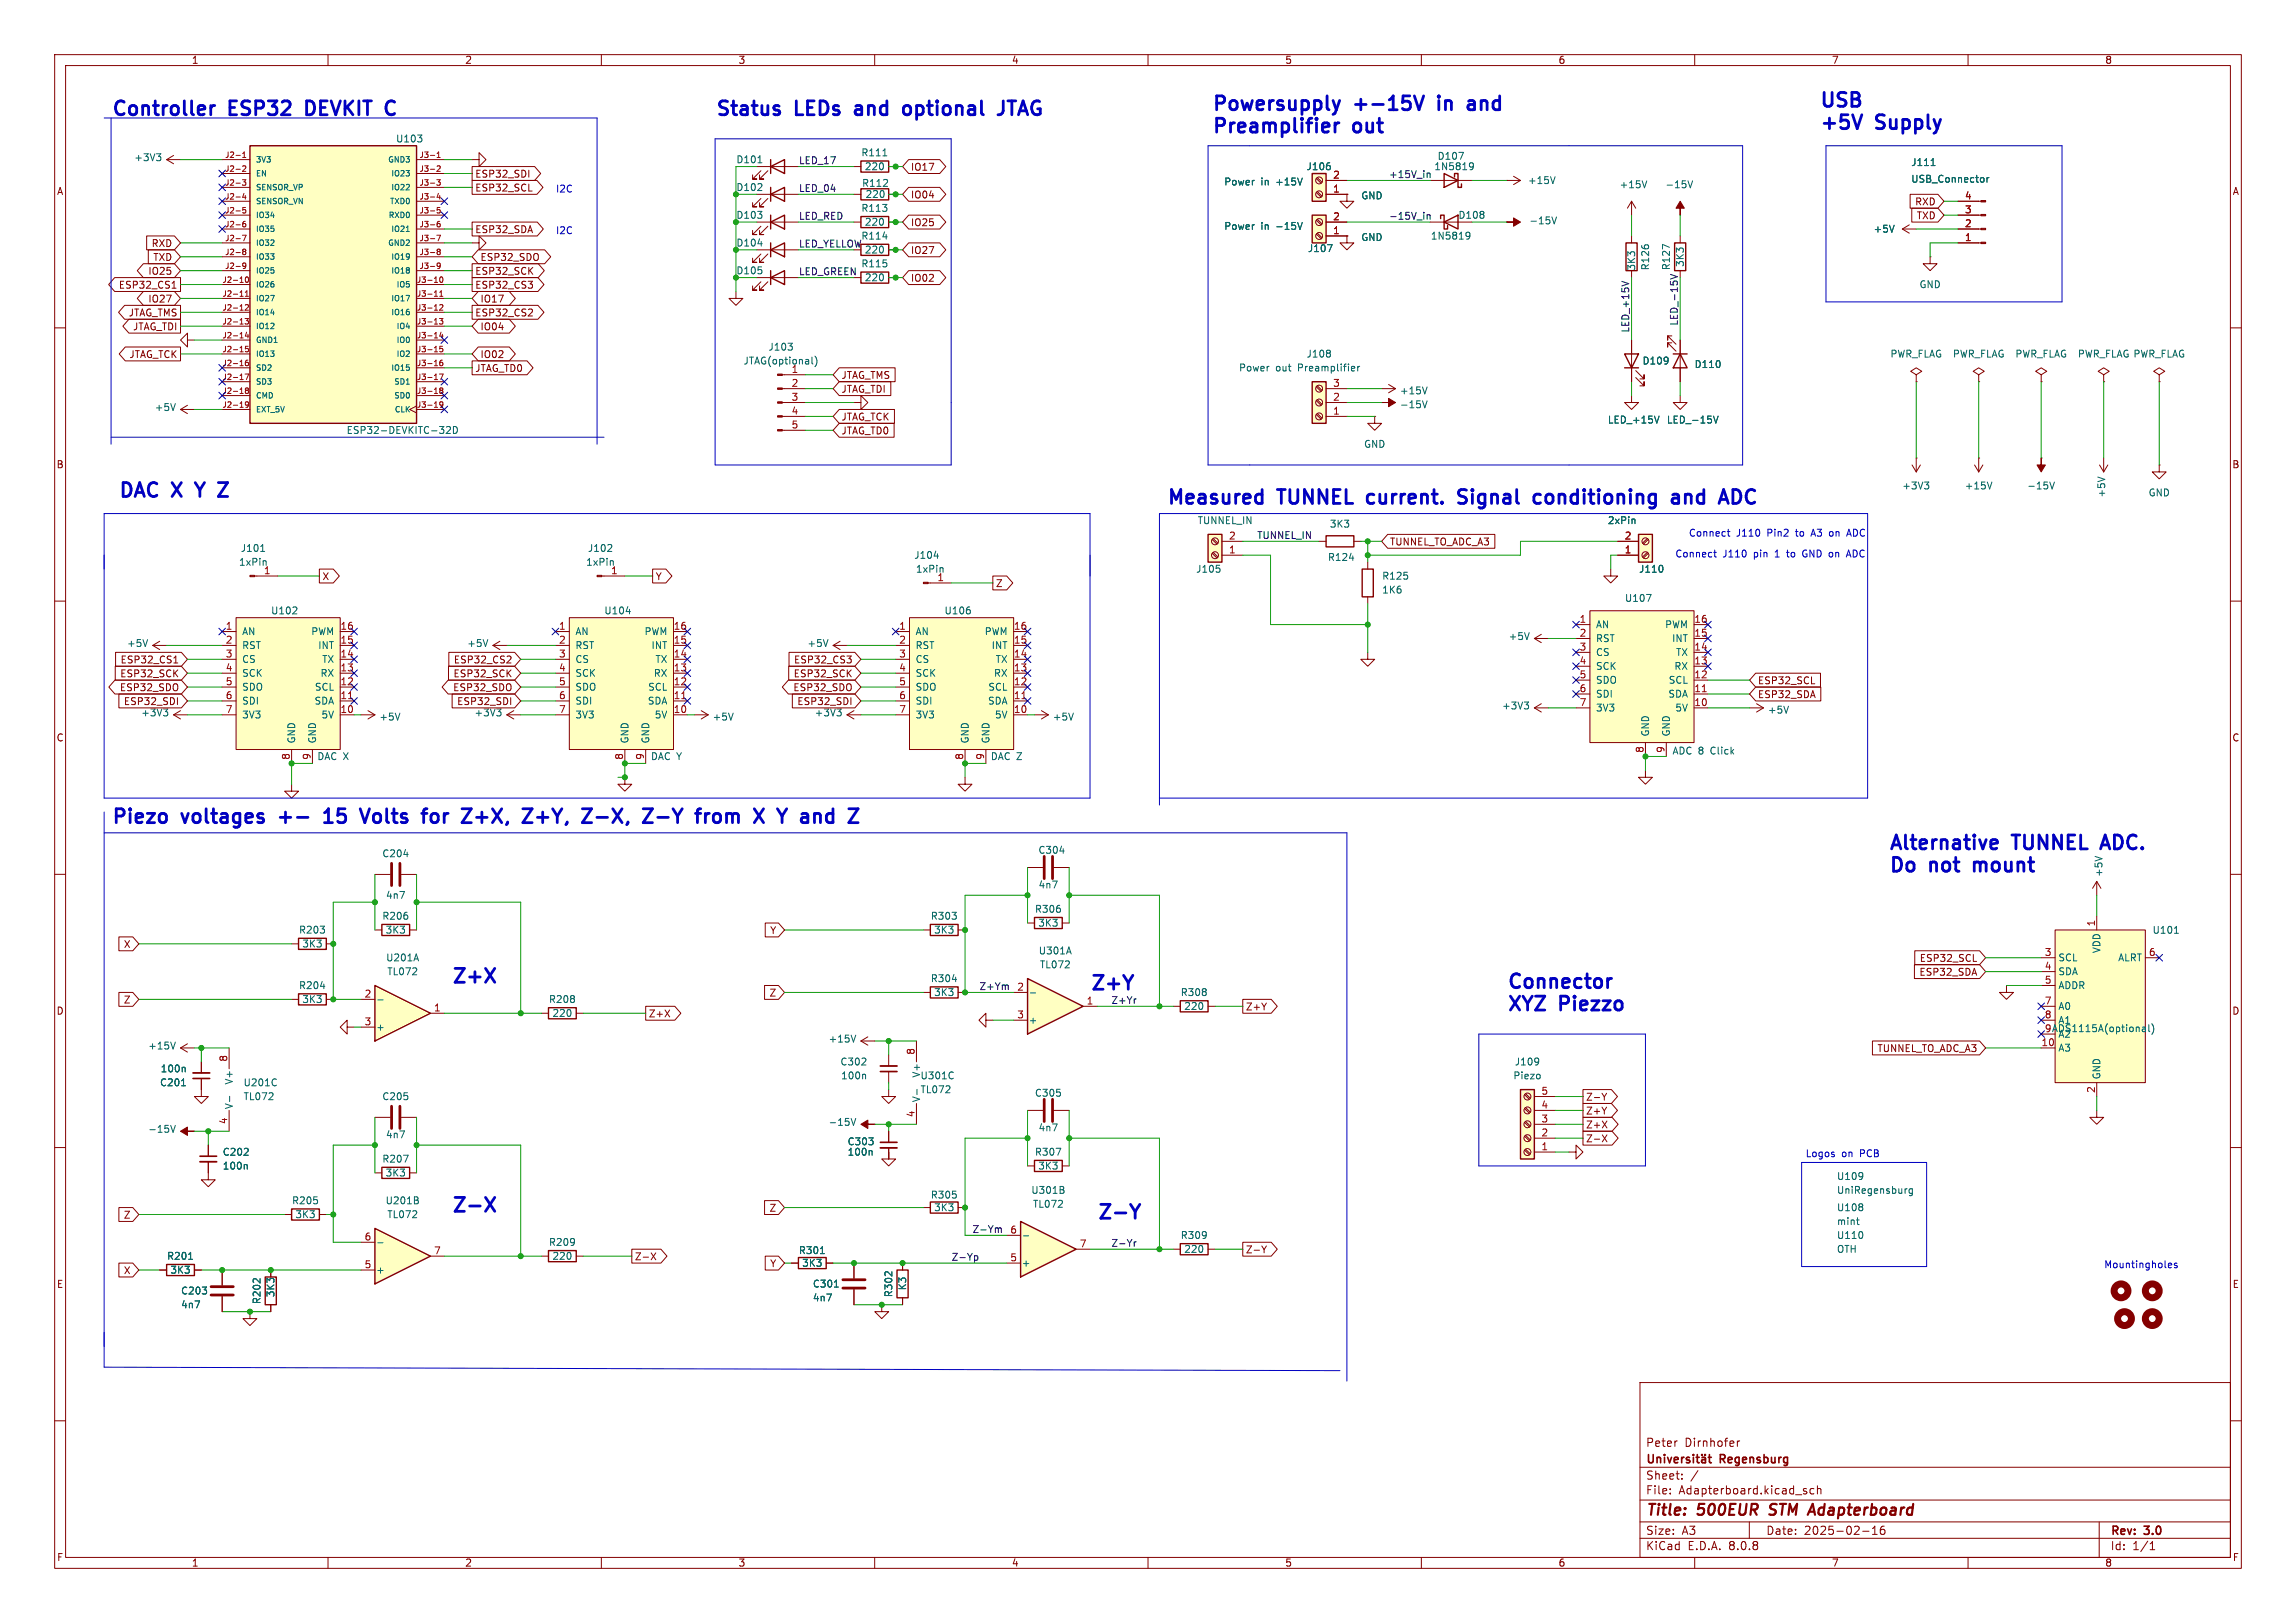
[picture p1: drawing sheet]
<svg xmlns="http://www.w3.org/2000/svg" width="420mm" height="297mm" viewBox="0 0 420 297" stroke-linecap="round" stroke-linejoin="round" font-family="sans-serif">
<defs><g id="words">
<g font-size="3.5" fill="#0000c2">
<text x="20.3" y="21.3">Controller</text>
<text x="42.1" y="21.3">ESP32</text>
<text x="57.2" y="21.3">DEVKIT</text>
<text x="72.8" y="21.3">C</text>
<text x="130.8" y="21.3">Status</text>
<text x="145.7" y="21.3">LEDs</text>
<text x="157.6" y="21.3">and</text>
<text x="167.5" y="21.3">optional</text>
<text x="185.9" y="21.3">JTAG</text>
<text x="221.6" y="20.4">Powersupply</text>
<text x="248" y="20.4">+-15V</text>
<text x="264.3" y="20.4">in</text>
<text x="270.7" y="20.4">and</text>
<text x="332.7" y="19.8">USB</text>
<text x="332.7" y="23.9">+5V</text>
<text x="343.4" y="23.9">Supply</text>
<text x="221.6" y="24.5">Preamplifier</text>
<text x="247.8" y="24.5">out</text>
<text x="21.6" y="91.2">DAC</text>
<text x="31.8" y="91.2">X</text>
<text x="37.2" y="91.2">Y</text>
<text x="213.4" y="92.5">Measured</text>
<text x="234.1" y="92.5">TUNNEL</text>
<text x="251.3" y="92.5">current.</text>
<text x="269" y="92.5">Signal</text>
<text x="283.8" y="92.5">conditioning</text>
<text x="310.1" y="92.5">and</text>
<text x="320" y="92.5">ADC</text>
<text x="20.3" y="150.9">Piezo</text>
<text x="33.6" y="150.9">voltages</text>
<text x="52.3" y="150.9">+-</text>
<text x="61.6" y="150.9">15</text>
<text x="69.4" y="150.9">Volts</text>
<text x="81.6" y="150.9">for</text>
<text x="89.9" y="150.9">Z+X,</text>
<text x="102.1" y="150.9">Z+Y,</text>
<text x="114" y="150.9">Z-X,</text>
<text x="126.1" y="150.9">Z-Y</text>
<text x="136.8" y="150.9">from</text>
<text x="148.5" y="150.9">X</text>
<text x="153.8" y="150.9">Y</text>
<text x="345.4" y="155.7">Alternative</text>
<text x="368.5" y="155.7">TUNNEL</text>
<text x="385.7" y="155.7">ADC.</text>
<text x="345.4" y="159.8">Do</text>
<text x="353.2" y="159.8">not</text>
<text x="362.2" y="159.8">mount</text>
<text x="82.5" y="180.1">Z+X</text>
<text x="199.4" y="181.4">Z+Y</text>
<text x="275.6" y="181.1">Connector</text>
<text x="275.6" y="185.2">XYZ</text>
<text x="285.6" y="185.2">Piezzo</text>
<text x="82.5" y="222">Z-X</text>
<text x="200.7" y="223.3">Z-Y</text>
</g>
<g font-size="2.8" fill="#840000">
<text x="301" y="277.9">Title:</text>
<text x="310.6" y="277.9">500EUR</text>
<text x="324.6" y="277.9">STM Adapterboard</text>
</g>
<g font-size="2.1" fill="#840000">
<text x="301" y="265">Peter</text>
<text x="308.1" y="265">Dirnhofer</text>
<text x="314.7" y="268.2">Regensburg</text>
<text x="301" y="273.7">File:</text>
<text x="301" y="271">Sheet:</text>
<text x="307.1" y="273.7">Adapterboard.kicad_sch</text>
<text x="301" y="281.1">Size:</text>
<text x="307.6" y="281.1">A3</text>
<text x="323" y="281.1">Date:</text>
<text x="330" y="281.1">2025-02-16</text>
<text x="386" y="281.3">Rev:</text>
<text x="392.4" y="281.3">3.0</text>
<text x="301" y="283.9">KiCad</text>
<text x="308.7" y="283.9">E.D.A.</text>
<text x="316.3" y="283.9">8.0.8</text>
<text x="386" y="283.9">Id:</text>
<text x="390.1" y="283.9">1/1</text>
</g>
<g font-size="1.8" fill="#840000">
<text x="35" y="11.9">1</text>
<text x="85" y="11.9">2</text>
<text x="135" y="11.9">3</text>
<text x="185" y="11.9">4</text>
<text x="235" y="11.9">5</text>
<text x="285" y="11.9">6</text>
<text x="335" y="11.9">7</text>
<text x="385" y="11.9">8</text>
<text x="10.3" y="35.9">A</text>
<text x="86.8" y="32.7">ESP32_SDI</text>
<text x="86.8" y="35.2">ESP32_SCL</text>
<text x="166.5" y="31.4">IO17</text>
<text x="408.3" y="35.9">A</text>
<text x="166.5" y="41.6">IO25</text>
<text x="166.5" y="36.5">IO04</text>
<text x="350.2" y="37.8">RXD</text>
<text x="350.5" y="40.3">TXD</text>
<text x="27.6" y="45.4">RXD</text>
<text x="27.9" y="47.9">TXD</text>
<text x="86.8" y="42.9">ESP32_SDA</text>
<text x="87.8" y="47.9">ESP32_SDO</text>
<text x="166.5" y="46.7">IO27</text>
<text x="21.6" y="53">ESP32_CS1</text>
<text x="27" y="50.5">IO25</text>
<text x="86.8" y="50.5">ESP32_SCK</text>
<text x="86.8" y="53">ESP32_CS3</text>
<text x="166.5" y="51.8">IO02</text>
<text x="23.5" y="58.1">JTAG_TMS</text>
<text x="27" y="55.6">IO27</text>
<text x="86.8" y="58.1">ESP32_CS2</text>
<text x="87.8" y="55.6">IO17</text>
<text x="23.6" y="65.7">JTAG_TCK</text>
<text x="24.2" y="60.6">JTAG_TDI</text>
<text x="87.8" y="60.6">IO04</text>
<text x="87.8" y="65.7">IO02</text>
<text x="86.8" y="68.3">JTAG_TD0</text>
<text x="153.8" y="69.5">JTAG_TMS</text>
<text x="153.8" y="77.2">JTAG_TCK</text>
<text x="153.8" y="72.1">JTAG_TDI</text>
<text x="153.8" y="79.7">JTAG_TD0</text>
<text x="10.3" y="85.9">B</text>
<text x="408.2" y="85.9">B</text>
<text x="254.2" y="100">TUNNEL_TO_ADC_A3</text>
<text x="58.9" y="106.4">X</text>
<text x="119.9" y="106.4">Y</text>
<text x="182.1" y="107.6">Z</text>
<text x="21.9" y="124.1">ESP32_SCK</text>
<text x="22" y="121.6">ESP32_CS1</text>
<text x="82.9" y="124.1">ESP32_SCK</text>
<text x="82.9" y="121.6">ESP32_CS2</text>
<text x="145.1" y="124.1">ESP32_SCK</text>
<text x="145.1" y="121.6">ESP32_CS3</text>
<text x="321.5" y="125.4">ESP32_SCL</text>
<text x="21.8" y="126.7">ESP32_SDO</text>
<text x="22.6" y="129.2">ESP32_SDI</text>
<text x="82.8" y="126.7">ESP32_SDO</text>
<text x="83.5" y="129.2">ESP32_SDI</text>
<text x="145" y="126.7">ESP32_SDO</text>
<text x="145.7" y="129.2">ESP32_SDI</text>
<text x="321.5" y="128">ESP32_SDA</text>
<text x="10.3" y="135.9">C</text>
<text x="408.2" y="135.9">C</text>
<text x="22.6" y="173.7">X</text>
<text x="140.8" y="171.1">Y</text>
<text x="351" y="178.8">ESP32_SDA</text>
<text x="351.1" y="176.2">ESP32_SCL</text>
<text x="10.3" y="185.9">D</text>
<text x="22.6" y="183.8">Z</text>
<text x="140.7" y="182.6">Z</text>
<text x="227.8" y="185.1">Z+Y</text>
<text x="408.2" y="185.9">D</text>
<text x="118.6" y="186.4">Z+X</text>
<text x="343.3" y="192.7">TUNNEL_TO_ADC_A3</text>
<text x="290" y="201.6">Z-Y</text>
<text x="290" y="204.2">Z+Y</text>
<text x="290" y="206.7">Z+X</text>
<text x="290" y="209.2">Z-X</text>
<text x="140.7" y="221.9">Z</text>
<text x="22.6" y="223.2">Z</text>
<text x="22.6" y="233.4">X</text>
<text x="116" y="230.8">Z-X</text>
<text x="140.8" y="232.1">Y</text>
<text x="227.8" y="229.6">Z-Y</text>
<text x="10.3" y="235.9">E</text>
<text x="408.3" y="235.9">E</text>
<text x="10.3" y="285.9">F</text>
<text x="35" y="286.9">1</text>
<text x="85" y="286.9">2</text>
<text x="135" y="286.9">3</text>
<text x="185" y="286.9">4</text>
<text x="235" y="286.9">5</text>
<text x="285" y="286.9">6</text>
<text x="335" y="286.9">7</text>
<text x="385" y="286.9">8</text>
<text x="408.3" y="285.9">F</text>
</g>
<g font-size="1.8" fill="#006464">
<text x="24.5" y="29.7">+3V3</text>
<text x="72.3" y="26.3">U103</text>
<text x="157.5" y="28.8">R111</text>
<text x="262.9" y="29.4">D107</text>
<text x="134.6" y="35.2">D102</text>
<text x="134.6" y="30.1">D101</text>
<text x="157.6" y="34.4">R112</text>
<text x="158.1" y="31.3">220</text>
<text x="223.8" y="34.1">Power</text>
<text x="230.6" y="34.1">in</text>
<text x="233.6" y="34.1">+15V</text>
<text x="238.9" y="31.3">J106</text>
<text x="262.3" y="31.3">1N5819</text>
<text x="279.4" y="33.9">+15V</text>
<text x="296.2" y="34.6">+15V</text>
<text x="304.6" y="34.6">-15V</text>
<text x="349.5" y="30.6">J111</text>
<text x="349.5" y="33.6">USB_Connector</text>
<text x="134.6" y="40.2">D103</text>
<text x="157.5" y="39">R113</text>
<text x="158.1" y="41.5">220</text>
<text x="158.2" y="36.4">220</text>
<text x="248.9" y="36.7">GND</text>
<text x="266.7" y="40.2">D108</text>
<text x="279.7" y="41.2">-15V</text>
<text x="134.6" y="45.3">D104</text>
<text x="157.5" y="44">R114</text>
<text x="158.1" y="46.6">220</text>
<text x="223.8" y="42.3">Power</text>
<text x="230.6" y="42.3">in</text>
<text x="233.6" y="42.3">-15V</text>
<text x="239.2" y="46.3">J107</text>
<text x="248.9" y="44.3">GND</text>
<text x="261.6" y="44">1N5819</text>
<text x="342.6" y="42.8">+5V</text>
<text x="134.6" y="50.4">D105</text>
<text x="157.5" y="49.1">R115</text>
<text x="158.1" y="51.7">220</text>
<text x="299.3" y="49.6" transform="rotate(-90 299.3 49.6)">3K3</text>
<text x="301.9" y="49.6" transform="rotate(-90 301.9 49.6)">R126</text>
<text x="305.7" y="49.5" transform="rotate(-90 305.7 49.5)">R127</text>
<text x="308.2" y="48.9" transform="rotate(-90 308.2 48.9)">3K3</text>
<text x="351" y="52.9">GND</text>
<text x="140.5" y="64.4">J103</text>
<text x="238.9" y="65.6">J108</text>
<text x="345.7" y="65.6">PWR_FLAG</text>
<text x="357.1" y="65.6">PWR_FLAG</text>
<text x="368.6" y="65.6">PWR_FLAG</text>
<text x="380" y="65.6">PWR_FLAG PWR_FLAG</text>
<text x="135.9" y="66.9">JTAG(optional)</text>
<text x="144.7" y="68.3">1</text>
<text x="226.5" y="68.2">Power</text>
<text x="233.3" y="68.2">out</text>
<text x="237.5" y="68.2">Preamplifier</text>
<text x="300.4" y="66.9">D109</text>
<text x="309.9" y="67.5">D110</text>
<text x="28.2" y="75.4">+5V</text>
<text x="256" y="72.4">+15V</text>
<text x="256" y="74.9">-15V</text>
<text x="294" y="77.7">LED_+15V</text>
<text x="304.8" y="77.7">LED_-15V</text>
<text x="63.3" y="79.6">ESP32-DEVKITC-32D</text>
<text x="249.4" y="82.1">GND</text>
<text x="347.9" y="89.8">+3V3</text>
<text x="359.3" y="89.8">+15V</text>
<text x="370.7" y="89.8">-15V</text>
<text x="385.3" y="91.2" transform="rotate(-90 385.3 91.2)">+5V</text>
<text x="392.9" y="91">GND</text>
<text x="44" y="101.2">J101</text>
<text x="107.5" y="101.2">J102</text>
<text x="219" y="96.1">TUNNEL_IN</text>
<text x="243.2" y="96.7">3K3</text>
<text x="294" y="96.1">2xPin</text>
<text x="43.6" y="103.7">1xPin</text>
<text x="107.1" y="103.7">1xPin</text>
<text x="167.1" y="102.5">J104</text>
<text x="167.4" y="105">1xPin</text>
<text x="218.7" y="105">J105</text>
<text x="242.8" y="102.8">R124</text>
<text x="252.7" y="106.3">R125</text>
<text x="299.7" y="105">J110</text>
<text x="49.5" y="112.6">U102</text>
<text x="110.4" y="112.6">U104</text>
<text x="172.7" y="112.6">U106</text>
<text x="252.7" y="108.8">1K6</text>
<text x="297.1" y="110.3">U107</text>
<text x="23.1" y="118.6">+5V</text>
<text x="44.2" y="116.4">AN</text>
<text x="44.2" y="119">RST</text>
<text x="56.8" y="116.4">PWM</text>
<text x="58.1" y="119">INT</text>
<text x="85.4" y="118.6">+5V</text>
<text x="105.2" y="116.4">AN</text>
<text x="105.2" y="119">RST</text>
<text x="117.8" y="116.4">PWM</text>
<text x="119.1" y="119">INT</text>
<text x="147.6" y="118.6">+5V</text>
<text x="167.4" y="116.4">AN</text>
<text x="167.4" y="119">RST</text>
<text x="180" y="116.4">PWM</text>
<text x="181.3" y="119">INT</text>
<text x="275.9" y="117.3">+5V</text>
<text x="291.8" y="115.2">AN</text>
<text x="291.8" y="117.7">RST</text>
<text x="304.5" y="115.2">PWM</text>
<text x="305.8" y="117.7">INT</text>
<text x="44.2" y="121.5">CS</text>
<text x="44.2" y="124.1">SCK</text>
<text x="58.5" y="124.1">RX</text>
<text x="58.8" y="121.5">TX</text>
<text x="105.2" y="121.5">CS</text>
<text x="105.2" y="124.1">SCK</text>
<text x="119.5" y="124.1">RX</text>
<text x="119.8" y="121.5">TX</text>
<text x="167.4" y="121.5">CS</text>
<text x="167.4" y="124.1">SCK</text>
<text x="181.7" y="124.1">RX</text>
<text x="182" y="121.5">TX</text>
<text x="291.8" y="120.2">CS</text>
<text x="291.8" y="122.8">SCK</text>
<text x="291.8" y="125.3">SDO</text>
<text x="305.2" y="125.3">SCL</text>
<text x="306.2" y="122.8">RX</text>
<text x="306.5" y="120.2">TX</text>
<text x="25.7" y="131.3">+3V3</text>
<text x="44.2" y="126.6">SDO</text>
<text x="44.2" y="129.1">SDI</text>
<text x="44.2" y="131.7">3V3</text>
<text x="57.4" y="129.1">SDA</text>
<text x="57.5" y="126.6">SCL</text>
<text x="58.7" y="131.7">5V</text>
<text x="86.7" y="131.3">+3V3</text>
<text x="105.2" y="126.6">SDO</text>
<text x="105.2" y="129.1">SDI</text>
<text x="105.2" y="131.7">3V3</text>
<text x="118.4" y="129.1">SDA</text>
<text x="118.5" y="126.6">SCL</text>
<text x="119.7" y="131.7">5V</text>
<text x="148.9" y="131.3">+3V3</text>
<text x="167.4" y="126.6">SDO</text>
<text x="167.4" y="129.1">SDI</text>
<text x="167.4" y="131.7">3V3</text>
<text x="180.6" y="129.1">SDA</text>
<text x="180.7" y="126.6">SCL</text>
<text x="181.9" y="131.7">5V</text>
<text x="274.7" y="130">+3V3</text>
<text x="291.8" y="127.9">SDI</text>
<text x="291.8" y="130.4">3V3</text>
<text x="305.1" y="127.9">SDA</text>
<text x="306.4" y="130.4">5V</text>
<text x="323.3" y="130.8">+5V</text>
<text x="54.2" y="136.1" transform="rotate(-90 54.2 136.1)">GND</text>
<text x="58" y="136.1" transform="rotate(-90 58 136.1)">GND</text>
<text x="69.3" y="132.1">+5V</text>
<text x="115.2" y="136.1" transform="rotate(-90 115.2 136.1)">GND</text>
<text x="119" y="136.1" transform="rotate(-90 119 136.1)">GND</text>
<text x="130.3" y="132.1">+5V</text>
<text x="177.4" y="136.1" transform="rotate(-90 177.4 136.1)">GND</text>
<text x="181.2" y="136.1" transform="rotate(-90 181.2 136.1)">GND</text>
<text x="192.5" y="132.1">+5V</text>
<text x="301.9" y="134.9" transform="rotate(-90 301.9 134.9)">GND</text>
<text x="305.7" y="134.9" transform="rotate(-90 305.7 134.9)">GND</text>
<text x="58" y="139.3">DAC X</text>
<text x="119" y="139.3">DAC Y</text>
<text x="181.1" y="139.3">DAC Z</text>
<text x="305.8" y="138.3">ADC 8</text>
<text x="313" y="138.3">Click</text>
<text x="69.8" y="157.1">C204</text>
<text x="189.9" y="156.4">C304</text>
<text x="384.8" y="160.6" transform="rotate(-90 384.8 160.6)">+5V</text>
<text x="70.5" y="164.7">4n7</text>
<text x="189.2" y="167.2">R306</text>
<text x="189.9" y="162.8">4n7</text>
<text x="54.6" y="171">R203</text>
<text x="55.2" y="173.6">3K3</text>
<text x="69.8" y="168.5">R206</text>
<text x="70.4" y="171">3K3</text>
<text x="170.2" y="168.5">R303</text>
<text x="170.8" y="171">3K3</text>
<text x="189.8" y="169.8">3K3</text>
<text x="393.7" y="171.1">U101</text>
<text x="70.5" y="176.1">U201A</text>
<text x="70.7" y="178.7">TL072</text>
<text x="170.2" y="179.9">R304</text>
<text x="189.9" y="174.9">U301A</text>
<text x="190.1" y="177.4">TL072</text>
<text x="376.4" y="176.1">SCL</text>
<text x="376.4" y="178.7">SDA</text>
<text x="384.4" y="174.5" transform="rotate(-90 384.4 174.5)">VDD</text>
<text x="387.4" y="176.1">ALRT</text>
<text x="54.6" y="181.2">R204</text>
<text x="55.2" y="183.7">3K3</text>
<text x="100.3" y="183.7">R208</text>
<text x="170.8" y="182.5">3K3</text>
<text x="215.9" y="182.5">R308</text>
<text x="216.5" y="185">220</text>
<text x="376.4" y="181.2">ADDR</text>
<text x="376.4" y="185">A0</text>
<text x="68.7" y="188.8">+</text>
<text x="101" y="186.3">220</text>
<text x="151.5" y="191">+15V</text>
<text x="188.1" y="187.6">+</text>
<text x="373.9" y="189">9 ADS1115A(optional)</text>
<text x="376.4" y="187.6">A1</text>
<text x="376.4" y="190.1">A2</text>
<text x="27" y="192.3">+15V</text>
<text x="29.3" y="196.4">100n</text>
<text x="153.6" y="195.2">C302</text>
<text x="153.8" y="197.7">100n</text>
<text x="168.3" y="197.7">U301C</text>
<text x="168.5" y="197.3" transform="rotate(-90 168.5 197.3)">V+</text>
<text x="276.7" y="197.7">Piezo</text>
<text x="277" y="195.2">J109</text>
<text x="376.4" y="192.6">A3</text>
<text x="384.4" y="197.6" transform="rotate(-90 384.4 197.6)">GND</text>
<text x="29.2" y="199">C201</text>
<text x="42.8" y="203.1" transform="rotate(-90 42.8 203.1)">V-</text>
<text x="42.8" y="198.6" transform="rotate(-90 42.8 198.6)">V+</text>
<text x="44.5" y="199">U201C</text>
<text x="44.5" y="201.5">TL072</text>
<text x="69.8" y="201.5">C205</text>
<text x="168.3" y="200.3">TL072</text>
<text x="168.5" y="201.8" transform="rotate(-90 168.5 201.8)">V-</text>
<text x="189.2" y="200.9">C305</text>
<text x="27" y="207.5">-15V</text>
<text x="70.5" y="208.5">4n7</text>
<text x="151.5" y="206.2">-15V</text>
<text x="154.9" y="209.8">C303</text>
<text x="189.9" y="207.2">4n7</text>
<text x="40.6" y="211.7">C202</text>
<text x="40.6" y="214.2">100n</text>
<text x="69.8" y="213">R207</text>
<text x="70.4" y="215.5">3K3</text>
<text x="154.9" y="211.7">100n</text>
<text x="189.2" y="211.7">R307</text>
<text x="189.8" y="214.2">3K3</text>
<text x="53.3" y="220.6">R205</text>
<text x="70.4" y="220.6">U201B</text>
<text x="170.2" y="219.5">R305</text>
<text x="170.8" y="221.8">3K3</text>
<text x="188.6" y="218.7">U301B</text>
<text x="188.9" y="221.2">TL072</text>
<text x="335.9" y="216.1">U109</text>
<text x="335.9" y="218.7">UniRegensburg</text>
<text x="335.9" y="221.8">U108</text>
<text x="53.9" y="223.1">3K3</text>
<text x="70.7" y="223.1">TL072</text>
<text x="215.9" y="226.9">R309</text>
<text x="335.9" y="226.9">U110</text>
<text x="335.9" y="224.4">mint</text>
<text x="30.5" y="230.7">R201</text>
<text x="31.1" y="233.3">3K3</text>
<text x="68.7" y="233.3">+</text>
<text x="100.3" y="228.2">R209</text>
<text x="101" y="230.7">220</text>
<text x="146" y="229.7">R301</text>
<text x="146.6" y="232">3K3</text>
<text x="186.8" y="232">+</text>
<text x="216.5" y="229.5">220</text>
<text x="335.9" y="229.5">OTH</text>
<text x="33" y="237.1">C203</text>
<text x="33" y="239.6">4n7</text>
<text x="47.9" y="238.8" transform="rotate(-90 47.9 238.8)">R202</text>
<text x="50.4" y="237.5" transform="rotate(-90 50.4 237.5)">3K3</text>
<text x="148.6" y="235.8">C301</text>
<text x="148.6" y="238.4">4n7</text>
<text x="163.4" y="237.5" transform="rotate(-90 163.4 237.5)">R302</text>
<text x="166" y="236.2" transform="rotate(-90 166 236.2)">K3</text>
</g>
<g font-size="1.8" fill="#0000c2">
<text x="101.6" y="35.3">I2C</text>
<text x="101.6" y="42.9">I2C</text>
<text x="308.8" y="98.4">Connect</text>
<text x="317.6" y="98.4">J110</text>
<text x="323.4" y="98.4">Pin2</text>
<text x="328.8" y="98.4">to</text>
<text x="331.8" y="98.4">A3</text>
<text x="335.3" y="98.4">on</text>
<text x="338.8" y="98.4">ADC</text>
<text x="306.4" y="102.2">Connect</text>
<text x="315.2" y="102.2">J110</text>
<text x="320.9" y="102.2">pin</text>
<text x="325" y="102.2">1</text>
<text x="327.4" y="102.2">to</text>
<text x="330.4" y="102.2">GND on</text>
<text x="338.9" y="102.2">ADC</text>
<text x="330.2" y="211.8">Logos</text>
<text x="336.9" y="211.8">on</text>
<text x="340.3" y="211.8">PCB</text>
<text x="384.8" y="232.2">Mountingholes</text>
</g>
<g font-size="1.8" fill="#0f0f0f">
<text x="146" y="30.1">LED_17</text>
<text x="146" y="35.2">LED_04</text>
<text x="254" y="32.7">+15V_in</text>
<text x="146" y="40.3">LED_RED</text>
<text x="254" y="40.3">-15V_in</text>
<text x="146" y="45.4">LED_YELLOW</text>
<text x="146" y="50.5">LED_GREEN</text>
<text x="307" y="59.7" transform="rotate(-90 307 59.7)">LED_-15V</text>
<text x="298.1" y="61" transform="rotate(-90 298.1 61)">LED_+15V</text>
<text x="229.9" y="98.7">TUNNEL_IN</text>
<text x="179.1" y="181.3">Z+Ym</text>
<text x="203.2" y="183.8">Z+Yr</text>
<text x="177.8" y="225.7">Z-Ym</text>
<text x="174" y="230.8">Z-Yp</text>
<text x="203.2" y="228.3">Z-Yr</text>
</g>
<g font-size="1.8" fill="#a90000">
<text x="243.8" y="35.3">1</text>
<text x="243.8" y="32.8">2</text>
<text x="243.8" y="40.4">2</text>
<text x="359.3" y="41.7">2</text>
<text x="359.3" y="39.1">3</text>
<text x="359.3" y="36.6">4</text>
<text x="243.8" y="42.9">1</text>
<text x="359.3" y="44.2">1</text>
<text x="144.7" y="70.9">2</text>
<text x="243.8" y="70.9">3</text>
<text x="144.7" y="73.4">3</text>
<text x="144.7" y="75.9">4</text>
<text x="243.8" y="75.9">1</text>
<text x="243.8" y="73.4">2</text>
<text x="144.7" y="78.5">5</text>
<text x="224.7" y="101.3">1</text>
<text x="224.7" y="98.8">2</text>
<text x="297.1" y="101.3">1</text>
<text x="297.1" y="98.8">2</text>
<text x="48.2" y="105.2">1</text>
<text x="111.7" y="105.2">1</text>
<text x="171.4" y="106.4">1</text>
<text x="41.2" y="115.3">1</text>
<text x="41.2" y="117.9">2</text>
<text x="62.2" y="117.9">15</text>
<text x="62.2" y="115.3">16</text>
<text x="102.2" y="115.3">1</text>
<text x="102.2" y="117.9">2</text>
<text x="123.1" y="117.9">15</text>
<text x="123.1" y="115.3">16</text>
<text x="164.4" y="115.3">1</text>
<text x="164.4" y="117.9">2</text>
<text x="185.4" y="117.9">15</text>
<text x="185.4" y="115.3">16</text>
<text x="288.9" y="114">1</text>
<text x="288.9" y="116.6">2</text>
<text x="288.9" y="119.1">3</text>
<text x="309.8" y="119.1">14</text>
<text x="309.8" y="116.6">15</text>
<text x="309.8" y="114">16</text>
<text x="41.2" y="120.4">3</text>
<text x="41.2" y="122.9">4</text>
<text x="41.2" y="125.5">5</text>
<text x="62.2" y="125.5">12</text>
<text x="62.2" y="122.9">13</text>
<text x="62.2" y="120.4">14</text>
<text x="102.2" y="120.4">3</text>
<text x="102.2" y="122.9">4</text>
<text x="102.2" y="125.5">5</text>
<text x="123.1" y="125.5">12</text>
<text x="123.1" y="122.9">13</text>
<text x="123.1" y="120.4">14</text>
<text x="164.4" y="120.4">3</text>
<text x="164.4" y="122.9">4</text>
<text x="164.4" y="125.5">5</text>
<text x="185.4" y="125.5">12</text>
<text x="185.4" y="122.9">13</text>
<text x="185.4" y="120.4">14</text>
<text x="288.9" y="121.7">4</text>
<text x="288.9" y="124.2">5</text>
<text x="309.8" y="124.2">12</text>
<text x="309.8" y="121.7">13</text>
<text x="41.2" y="128">6</text>
<text x="41.2" y="130.6">7</text>
<text x="62.2" y="130.6">10</text>
<text x="62.2" y="128">11</text>
<text x="102.2" y="128">6</text>
<text x="102.2" y="130.6">7</text>
<text x="123.1" y="130.6">10</text>
<text x="123.1" y="128">11</text>
<text x="164.4" y="128">6</text>
<text x="164.4" y="130.6">7</text>
<text x="185.4" y="130.6">10</text>
<text x="185.4" y="128">11</text>
<text x="288.9" y="126.7">6</text>
<text x="288.9" y="129.3">7</text>
<text x="309.8" y="129.3">10</text>
<text x="309.8" y="126.7">11</text>
<text x="300.7" y="137.9" transform="rotate(-90 300.7 137.9)">8</text>
<text x="304.5" y="137.9" transform="rotate(-90 304.5 137.9)">9</text>
<text x="53.1" y="139.1" transform="rotate(-90 53.1 139.1)">8</text>
<text x="56.9" y="139.1" transform="rotate(-90 56.9 139.1)">9</text>
<text x="114" y="139.1" transform="rotate(-90 114 139.1)">8</text>
<text x="117.9" y="139.1" transform="rotate(-90 117.9 139.1)">9</text>
<text x="176.3" y="139.1" transform="rotate(-90 176.3 139.1)">8</text>
<text x="180.1" y="139.1" transform="rotate(-90 180.1 139.1)">9</text>
<text x="383.3" y="169.6" transform="rotate(-90 383.3 169.6)">1</text>
<text x="373.9" y="175">3</text>
<text x="373.9" y="177.5">4</text>
<text x="393" y="175">6</text>
<text x="66.6" y="182.6">2</text>
<text x="79.3" y="185.2">1</text>
<text x="186" y="181.4">2</text>
<text x="198.7" y="183.9">1</text>
<text x="373.9" y="180.1">5</text>
<text x="373.9" y="183.9">7</text>
<text x="66.6" y="187.7">3</text>
<text x="186" y="186.4">3</text>
<text x="373.3" y="191.5">10</text>
<text x="373.9" y="186.4">8</text>
<text x="41.7" y="194.4" transform="rotate(-90 41.7 194.4)">8</text>
<text x="167.4" y="193.1" transform="rotate(-90 167.4 193.1)">8</text>
<text x="281.9" y="202.9">4</text>
<text x="281.9" y="200.4">5</text>
<text x="383.3" y="200.1" transform="rotate(-90 383.3 200.1)">2</text>
<text x="41.7" y="205.8" transform="rotate(-90 41.7 205.8)">4</text>
<text x="167.4" y="204.5" transform="rotate(-90 167.4 204.5)">4</text>
<text x="281.9" y="208">2</text>
<text x="281.9" y="205.5">3</text>
<text x="281.9" y="210.6">1</text>
<text x="66.6" y="227.1">6</text>
<text x="184.7" y="225.8">6</text>
<text x="66.6" y="232.2">5</text>
<text x="79.3" y="229.6">7</text>
<text x="184.7" y="230.9">5</text>
<text x="197.4" y="228.3">7</text>
</g>
<g font-size="1.4" fill="#a90000">
<text x="41.1" y="29">J2-1</text>
<text x="76.6" y="29">J3-1</text>
<text x="41.1" y="31.5">J2-2</text>
<text x="41.1" y="34">J2-3</text>
<text x="76.6" y="31.5">J3-2</text>
<text x="76.6" y="34">J3-3</text>
<text x="41.1" y="36.6">J2-4</text>
<text x="41.1" y="39.1">J2-5</text>
<text x="41.1" y="41.7">J2-6</text>
<text x="76.6" y="36.6">J3-4</text>
<text x="76.6" y="39.1">J3-5</text>
<text x="76.6" y="41.7">J3-6</text>
<text x="41.1" y="44.2">J2-7</text>
<text x="41.1" y="46.7">J2-8</text>
<text x="76.6" y="44.2">J3-7</text>
<text x="76.6" y="46.7">J3-8</text>
<text x="40.6" y="51.8">J2-10</text>
<text x="41.1" y="49.3">J2-9</text>
<text x="76.1" y="51.8">J3-10</text>
<text x="76.6" y="49.3">J3-9</text>
<text x="40.6" y="54.4">J2-11</text>
<text x="40.6" y="56.9">J2-12</text>
<text x="40.6" y="59.4">J2-13</text>
<text x="76.1" y="54.4">J3-11</text>
<text x="76.1" y="56.9">J3-12</text>
<text x="76.1" y="59.4">J3-13</text>
<text x="40.6" y="62">J2-14</text>
<text x="40.6" y="64.5">J2-15</text>
<text x="76.1" y="62">J3-14</text>
<text x="76.1" y="64.5">J3-15</text>
<text x="40.6" y="67.1">J2-16</text>
<text x="40.6" y="69.6">J2-17</text>
<text x="76.1" y="67.1">J3-16</text>
<text x="76.1" y="69.6">J3-17</text>
<text x="40.6" y="72.1">J2-18</text>
<text x="40.6" y="74.7">J2-19</text>
<text x="76.1" y="72.1">J3-18</text>
<text x="76.1" y="74.7">J3-19</text>
</g>
<g font-size="1.4" fill="#006464">
<text x="46.7" y="29.9">3V3</text>
<text x="70.9" y="29.9">GND3</text>
<text x="46.7" y="32.5">EN</text>
<text x="46.7" y="35">SENSOR_VP</text>
<text x="71.4" y="32.5">IO23</text>
<text x="71.4" y="35">IO22</text>
<text x="46.7" y="37.6">SENSOR_VN</text>
<text x="46.7" y="40.1">IO34</text>
<text x="71" y="40.1">RXD0</text>
<text x="71.2" y="37.6">TXD0</text>
<text x="46.7" y="42.6">IO35</text>
<text x="46.7" y="45.2">IO32</text>
<text x="46.7" y="47.7">IO33</text>
<text x="70.9" y="45.2">GND2</text>
<text x="71.4" y="42.6">IO21</text>
<text x="71.4" y="47.7">IO19</text>
<text x="46.7" y="52.8">IO26</text>
<text x="46.7" y="50.3">IO25</text>
<text x="71.4" y="50.3">IO18</text>
<text x="72.4" y="52.8">IO5</text>
<text x="46.7" y="55.3">IO27</text>
<text x="46.7" y="57.9">IO14</text>
<text x="71.4" y="55.3">IO17</text>
<text x="71.4" y="57.9">IO16</text>
<text x="46.7" y="60.4">IO12</text>
<text x="46.7" y="63">GND1</text>
<text x="46.7" y="65.5">IO13</text>
<text x="72.4" y="60.4">IO4</text>
<text x="72.4" y="63">IO0</text>
<text x="72.4" y="65.5">IO2</text>
<text x="46.7" y="68">SD2</text>
<text x="46.7" y="70.6">SD3</text>
<text x="71.4" y="68">IO15</text>
<text x="72" y="70.6">SD1</text>
<text x="46.7" y="73.1">CMD</text>
<text x="46.7" y="75.7">EXT_5V</text>
<text x="72" y="73.1">SD0</text>
<text x="72.1" y="75.7">CLK</text>
</g>
</g></defs>
<g fill="none" stroke="#840000" stroke-width=".18">
<path d="M10 10h400v277h-400zM12 12h396v273h-396zM60 10v2M110 10v2M160 10v2M210 10v2M260 10v2M310 10v2M360 10v2M348 41.9l1.2 .8M348 41.9h2.5M349.2 41.1l-1.2 .8"/>
<path d="M10 60h2M252.7 71.1h2.6M254 70.4l1.3 .7M255.3 71.1l-1.3 .8M361.9 68.6l1.1-.7-1.1-.6-1 .6 1 .7v1.3M361.9 69.9h.1M408 60h2M384 85.1l.8 1.3M384.8 83.8v2.6M385.6 85.1l-.8 1.3M10 110h2M152.4 118.1l1.3 .8"/>
<path d="M152.4 118.1h2.5M153.7 117.3l-1.3 .8M280.7 116.8l1.2 .8M280.7 116.8h2.5M281.9 116.1l-1.2 .7M408 110h2M127 130.8h2.5M128.3 130l1.2 .8M129.5 130.8l-1.2 .8M280.7 129.5l1.2 .8M280.7 129.5h2.5M281.9 128.8l-1.2 .7"/>
<path d="M10 160h2M408 160h2M41.9 191.8v3.8M10 210h2M41.9 203.2v3.8M408 210h2M300 253h108v32h-108zM10 260h2M300 278.5h108M300 274.5h108M300 268.5h108M305.5 273.2v.2"/>
<path d="M305.5 272.5v.1M306.7 263.7h.1M307.7 270.5v.2M307.7 269.8v.1M310.6 269.1l-1.3 1.9M317.8 263.7v1M318.2 263.7l-.3 .1-.1 .2M320 278.5v3M330.1 272.9l.3 .1 .1 .2-.2 .2h-.3M330.1 272.4l.3 .1M331.8 272.5l-.4-.1-.3 .3v.4l.1 .2h.6M332.4 272.5l.3-.1 .3 .1 .1 .9"/>
<path d="M332.4 271.9v1.5M342.5 279.7l.4-.4v1.5M344.2 279.4a1.17 1.17 0 0 0-.1 1.3h.6l.1-.6-.3-.2h-.4l-.2 .2M384 278.5v6.5M408 260h2M60 285v2M110 285v2M160 285v2M210 285v2M260 285v2M300 281.5h108M310 285v2"/>
<path d="M340.7 280.2h1.2M342.5 280.8h.9M360 285v2M393.3 283.6h.9M393.3 282.5l.4-.4v1.5"/>
</g>
<path d="M323.6 277.1l.3 .1M323.9 275.4l-.1 .4 .1 .2" fill="none" stroke="#840000" stroke-width=".4"/>
<g fill="none" stroke="#840000" stroke-width=".3">
<path d="M301.5 266.2v1.2l.3 .3 .5-.1 .1-.2v-1.2M303.1 266.7v1M303.1 266.8l.2-.1 .4 .1 .1 .9M304.5 266.2v.1M304.5 266.7v1M305 266.7l.4 1 .4-1M306.3 267.2l.7-.2-.1-.2-.4-.1-.2 .2v.7h.6M307.6 266.7v1M308 266.7l-.2 .1-.2 .2M309 266.8l-.3-.1-.2 .2v.2l.5 .2v.3h-.5M309.8 266.2v.1M309.8 266.7v1"/>
<path d="M310.3 266.7h.5M310.5 266.2v1.3l.3 .2M311.3 266.8h.6l.1 .9M311.3 266.2v.1M311.9 266.2v.1M312 267l-.5 .1a.29 .29 0 0 0-.3 .3 .29 .29 0 0 0 .3 .3l.5-.1M312.5 266.7h.5M312.7 266.2v1.3l.3 .2"/>
</g>
<path d="M346.5 41.2l-.4 1.3M261.1 70.8l-.5 1.3M383.7 87.3l1.3 .4M151.5 117l-.5 1.3M279.7 115.8l-.4 1.2M134.1 130.5l-.4 1.3M278.8 128.5h.8l-.4 .5M279.4 129l.2 .2v.3l-.2 .2M50.5 197.5v.1M50.5 198.6h.1M42 200.6v1" fill="none" stroke="#006464" stroke-width=".18"/>
<path d="M290.8 111.8h19.1v24.1h-19.1z" fill="#ffffc2"/>
<g fill="none" stroke="#840000" stroke-width=".18">
<path d="M358.1 36.8h4.3M358.1 39.4h4.3M353.1 47v1.3h1.2l-1.2 1.2-1.3-1.2h1.3M353.1 47h.1M358.1 41.9h4.3M358.1 44.5h4.3M350.5 68.6l1-.7-1-.6-1 .6 1 .7v1.3M350.5 69.9h.1M395 68.6l1-.7-1-.6-1 .6 1 .7v1.3M395 69.9h.1M361.2 85.1l.7 1.3M361.9 83.8h.1"/>
<path d="M361.9 83.8v2.6M362.7 85.1l-.8 1.3M395 85.1v1.3h1.2l-1.2 1.2-1.3-1.2h1.3M395 85.1h.1M288.3 114.3h2.5M288.3 119.4h2.5M288.3 116.8h2.5M290.8 111.8h19.1v24.1h-19.1zM309.9 114.3h2.5M309.9 119.4h2.5M309.9 116.8h2.5M288.3 129.5h2.5"/>
<path d="M288.3 127h2.5M288.3 124.5h2.5M288.3 121.9h2.5M301 135.9v2.5M304.8 135.9v2.5M309.9 129.5h2.5M309.9 127h2.5M309.9 124.5h2.5M309.9 121.9h2.5M301 141v1.2h1.3l-1.3 1.3-1.3-1.3h1.3M214.6 184.2h1.3M221 184.2h1.2"/>
<path d="M29.2 232.4h1.3M35.6 232.4h1.2M214.6 228.6h1.3M221 228.6h1.2"/>
</g>
<path d="M311.4 126.6h.7" fill="none" stroke="#a90000" stroke-width=".18"/>
<path d="M353.2 30.3h.8M362.9 32.6v.6M363.5 32.5v.8M363.8 32.5l-.3 .2M364.4 88.2l-.5 1.3M301.2 108.8h.8l-.5 1.3M34.5 230.4h.7" fill="none" stroke="#006464" stroke-width=".18"/>
<path d="M215.9 183.1h5.1v2.1h-5.1zM30.5 231.4h5.1v2h-5.1zM215.9 227.6h5.1v2h-5.1z" fill="none" stroke="#840000" stroke-width=".25"/>
<g fill="#840000" stroke="#840000" stroke-width=".18">
<path d="M362.4 36.7h.8v.3h-.8z"/>
<path d="M362.4 39.2h.8v.3h-.8z"/>
<path d="M362.4 41.8h.8v.2h-.8z"/>
<path d="M362.4 44.3h.8v.3h-.8z"/>
</g>
<path d="M278.1 199.4h2.6v12.7h-2.6z" fill="#ffffc2"/>
<path d="M278.1 199.4h2.6v12.7h-2.6z" fill="none" stroke="#840000" stroke-width=".25"/>
<g fill="none" stroke="#840000" stroke-width=".18">
<path d="M86.4 29.2h1.2v-1.3l1.3 1.3-1.3 1.3v-1.3M86.4 44.5h1.2v-1.3l1.3 1.3-1.3 1.2v-1.2M373.4 68.6l1-.7-1-.6-1 .6 1 .7v1.3M373.4 69.9h.1M384.8 68.6l1-.7-1-.6-1 .6 1 .7v1.3M384.8 69.9h.1M349.8 85.1l.7 1.3M350.5 83.8h.1M350.5 83.8v2.6M351.3 85.1l-.8 1.3M278.9 200.3l.9 .9M278.9 202.9l.9 .8"/>
<path d="M278.9 205.4l.9 .8M278.9 207.9l.9 .9M278.9 210.5l.9 .8M279.1 200.2l.8 .8M279.1 202.7l.8 .8M279.1 205.2l.8 .9M279.1 207.8l.8 .8M279.1 210.3l.8 .9M280.7 210.8h3.8M280.7 208.3h3.8M280.7 205.7h3.8M280.7 203.2h3.8"/>
<path d="M280.7 200.7h3.8M287 210.8h1.3v-1.2l1.3 1.2-1.3 1.3v-1.3"/>
<circle cx="279.4" cy="200.7" r=".63"/>
<circle cx="279.4" cy="205.7" r=".63"/>
<circle cx="279.4" cy="203.2" r=".63"/>
<circle cx="279.4" cy="208.3" r=".63"/>
<circle cx="279.4" cy="210.8" r=".63"/>
</g>
<path d="M352 88.2h.8l-.4 .5M352.6 88.7l.2 .2v.3l-.2 .3M281.3 193.7l.2 .6-.2 .5M281.5 194.2l-.2 .1M281.7 196.7v.6" fill="none" stroke="#006464" stroke-width=".18"/>
<path d="M45.7 26.7h30.5v50.8h-30.5z" fill="#ffffc2"/>
<path d="M45.7 26.7h30.5v50.8h-30.5zM141 35.6l2.5-1.3v2.5zM141 34.3v2.5M141 39.4v2.5M157.5 29.5h5.1v2h-5.1zM141 40.6l2.5-1.2v2.5z" fill="none" stroke="#840000" stroke-width=".25"/>
<g fill="none" stroke="#840000" stroke-width=".18">
<path d="M30.5 29.2h2.5M30.5 29.2l1.2 .8M31.7 28.4l-1.2 .8M40.6 29.2h5.1M40.6 31.8h5.1M40.6 34.3h5.1M40.6 36.8h5.1M40.6 39.4h5.1M76.2 29.2h5.1M76.2 31.8h5.1M76.2 34.3h5.1M76.2 36.8h5.1"/>
<path d="M76.2 39.4h5.1M138.4 35.6h7.6M139.2 36.3l-1.5 1.5h.7h-.7v-.7M140.5 36.3l-1.6 1.5h.8h-.8v-.7M156.2 30.5h1.3M162.6 30.5h1.2M40.6 52.1h5.1M40.6 54.6h5.1M40.6 57.2h5.1M40.6 59.7h5.1M40.6 41.9h5.1M40.6 44.5h5.1"/>
<path d="M40.6 47h5.1M40.6 49.5h5.1M76.2 52.1h5.1M76.2 54.6h5.1M76.2 57.2h5.1M76.2 59.7h5.1M76.2 41.9h5.1M76.2 44.5h5.1M76.2 47h5.1M76.2 49.5h5.1M138.4 40.6h7.6M139.2 41.4l-1.5 1.5h.7h-.7v-.7"/>
<path d="M140.5 41.4l-1.6 1.5h.8h-.8v-.7M33 74.9h2.6M33 74.9l1.3 .8M34.3 62.2v-1.2l-1.3 1.2 1.3 1.3v-1.3h1.3M34.3 74.2l-1.3 .7M40.6 62.2h5.1M40.6 64.8h5.1M40.6 67.3h5.1M40.6 69.9h5.1M40.6 72.4h5.1M40.6 74.9h5.1M76.2 74.3l-1.3 .6 1.3 .7"/>
<path d="M76.2 62.2h5.1M76.2 64.8h5.1M76.2 67.3h5.1M76.2 69.9h5.1M76.2 72.4h5.1M76.2 74.9h5.1M373.4 83.8h.1M320 129.5h2.6M321.3 128.8l1.3 .7M322.6 129.5l-1.3 .8M167.6 190.5v3.8M167.6 201.9v3.8"/>
</g>
<g fill="none" stroke="#a90000" stroke-width=".18">
<path d="M44.3 32.9h.7l-.4 .4 .3 .1v.4l-.1 .1-.5-.1M44.4 28.8h.6M44.4 28.1l.3-.3v1M44.4 30.4l.4-.1 .2 .3-.7 .8h.7M44.6 35.4l-.2 .7h.6M44.9 35.8v.6M44.9 38h-.5v.5l.5-.1v.5l-.1 .1-.4-.1M79.9 32.9h.6l-.3 .4 .3 .1v.4l-.2 .1-.4-.1M79.9 28.8h.6M79.9 30.4l.4-.1 .2 .3-.6 .8h.6M79.9 28.1l.3-.3v1M80.2 35.4l-.3 .7h.7"/>
<path d="M80.4 35.8v.6M80.5 38h-.5l-.1 .5 .5-.1 .1 .5-.2 .1-.4-.1M43.9 54.2h.6M44.3 43h.7l-.4 1.1M44.6 46l-.2-.2 .2-.2 .4 .2-.2 .2M44.6 46l-.2 .2 .2 .4 .4-.2-.2-.4M44.6 46h.2M44.8 58.3h.7l-.4 .4 .3 .1v.4l-.1 .1-.5-.1M44.9 55.8l.4-.1 .2 .3-.7 .8h.7M44.9 54.2h.6M44.9 53.5l.3-.3v1M44.9 40.5l-.3 .1-.2 .1v.6l.2 .2 .3-.1v-.5h-.3l-.2 .2"/>
<path d="M45 50.8l.1-.1a.54 .54 0 0 1 .4 .5 .54 .54 0 0 1-.4 .5l-.2-.4zM45 48.6l-.2 .2-.3-.1-.1-.5 .4-.1 .2 .2-.1 .6-.1 .2h-.3M79.5 54.2h.5M79.9 43h.7l-.5 1.1M80.1 46l-.2-.2 .2-.2 .4 .2-.2 .2M80.1 46h.2M80.1 46l-.2 .2 .2 .4 .4-.2-.2-.4M80.4 58.3h.6l-.3 .4 .3 .1v.4l-.2 .1-.4-.1M80.4 54.2h.6M80.4 55.8l.4-.1 .2 .3-.6 .8h.6M80.4 40.5l-.3 .1-.1 .1-.1 .6 .2 .2 .4-.1-.1-.5h-.3l-.2 .2M80.4 53.5l.3-.3v1"/>
<path d="M80.5 48.6l-.2 .2-.3-.1v-.5l.3-.1 .2 .2v.6l-.2 .2h-.3M80.6 50.7h.1a.54 .54 0 0 1 .3 .5 .54 .54 0 0 1-.3 .5 .68 .68 0 0 1-.1-1zM44.8 68.4h.7l-.4 1.1M45.1 71.4l-.2-.2 .2-.2 .4 .2-.2 .2M45.1 71.4l-.2 .2 .2 .4 .4-.2-.2-.4M45.1 71.4h.2M45.1 60.8l-.2 .7h.6M45.4 65.9l-.3 .1-.2 .1v.6l.2 .2 .3-.1v-.5h-.3l-.2 .2M45.4 61.2v.6M45.4 63.4h-.5v.5l.5-.1v.5l-.1 .1-.4-.1M45.5 74l-.2 .2-.3-.1-.1-.5 .4-.1 .2 .2-.1 .6-.1 .2h-.3M80.4 68.4h.7l-.5 1.1"/>
<path d="M80.6 71.4l-.2-.2 .2-.2 .4 .2-.2 .2M80.6 71.4h.2M80.6 71.4l-.2 .2 .2 .4 .4-.2-.2-.4M80.7 60.8l-.3 .7h.7M80.9 65.9l-.3 .1-.1 .1-.1 .6 .2 .2 .4-.1-.1-.5h-.3l-.2 .2M80.9 61.2v.6M81 63.4h-.5l-.1 .5 .5-.1 .1 .5-.2 .1-.4-.1M81 74l-.2 .2-.3-.1v-.5l.3-.1 .2 .2v.6l-.2 .2h-.3"/>
</g>
<g fill="none" stroke="#006464" stroke-width=".18">
<path d="M28.6 28.1h.8l-.4 .5M29.2 28.6l.2 .3v.3l-.2 .2M76.4 24.7h.8l-.5 .5M77.1 25.3v.6M161.5 28.5h.7M74.3 42.4h.6M32.1 73.9l-.4 1.2M81.7 78.2l.5-.2 .2 .4-.8 .9h.8M82.9 78a.64 .64 0 0 1 .8 .7 .64 .64 0 0 1-.8 .6zM375 88.2l.4 1.3 .4-1.3M327.2 129.2l-.5 1.3M174.3 196.2l.1 .1"/>
<path d="M174.4 197.3l-.1 .1M31.2 205.9l.5 1.3 .4-1.3"/>
</g>
<g fill="#840000" stroke="#840000" stroke-width=".18">
<path d="M373.4 83.8v1.3h.7l-.7 1.3-.8-1.3h.8z"/>
<path d="M33 207l1.3-.8v.8h1.3h-1.3v.8z"/>
</g>
<path d="M299.7 97.8h2.6v5.1h-2.6z" fill="#ffffc2"/>
<path d="M141 30.5l2.5-1.3v2.6zM141 29.2v2.6M299.7 97.8h2.6v5.1h-2.6z" fill="none" stroke="#840000" stroke-width=".25"/>
<g fill="none" stroke="#840000" stroke-width=".18">
<path d="M138.4 30.5h7.6M139.2 31.2l-1.5 1.6h.7h-.7v-.8M140.5 31.2l-1.6 1.6h.8h-.8v-.8M295.9 99.1h3.8M301.3 98.6l-.8 .8M301.5 98.7l-.9 .9M295.9 101.6h3.8M301.3 101.1l-.8 .8M301.5 101.3l-.9 .8"/>
<circle cx="301" cy="99.1" r=".63"/>
<circle cx="301" cy="101.6" r=".63"/>
</g>
<path d="M138.6 29.8h.8M298.9 95l.2 .2v.6M304.1 103.6l.1 .3-.1 .7" fill="none" stroke="#006464" stroke-width=".18"/>
<path d="M186.7 223.5l10.1 5.1-10.1 5.1z" fill="#ffffc2"/>
<g fill="none" stroke="#840000" stroke-width=".25">
<path d="M157.5 34.5h5.1v2.1h-5.1zM157.5 39.6h5.1v2.1h-5.1zM141 50.8l2.5-1.3v2.6zM141 45.7l2.5-1.2v2.5zM141 44.5v2.5M141 49.5v2.6M157.5 49.8h5.1v2h-5.1zM157.5 44.7h5.1v2h-5.1zM297.4 44.5h2.1v5h-2.1zM306.3 44.5h2.1v5h-2.1zM297.2 64.8h2.5l-1.3 2.5zM297.2 67.3h2.5"/>
<path d="M306.1 64.8h2.5M307.3 64.8l1.3 2.5h-2.5zM170.2 220h5.1v2h-5.1zM146 230.1h5.1v2.1h-5.1zM186.7 223.5l10.1 5.1-10.1 5.1z"/>
</g>
<g fill="none" stroke="#840000" stroke-width=".18">
<path d="M156.2 35.6h1.3M162.6 35.6h1.2M298.4 36.8v2.6M298.4 36.8l-.7 1.3M298.4 36.8l.8 1.3M134.6 53.3v1.3h1.3l-1.3 1.3-1.3-1.3h1.3M138.4 50.8h7.6M138.4 45.7h7.6M139.2 51.6l-1.5 1.5h.7h-.7v-.8M139.2 46.5l-1.5 1.5h.7h-.7v-.8M140.5 51.6l-1.6 1.5h.8h-.8v-.8M140.5 46.5l-1.6 1.5h.8h-.8v-.8"/>
<path d="M156.2 40.6h1.3M156.2 50.8h1.3M162.6 40.6h1.2M162.6 50.8h1.2M162.6 45.7h1.2M298.4 43.2v1.3M298.4 49.5v1.3M307.3 43.2v1.3M307.3 49.5v1.3M143.1 78.7h4.2M143.1 76.2h4.2M143.1 73.7h4.2"/>
<path d="M143.1 71.1h4.2M143.1 68.6h4.2M156.2 73.7h1.3v-1.3l1.2 1.3-1.2 1.2v-1.2M298.4 72.4v1.3h1.3l-1.3 1.2-1.2-1.2h1.2M298.4 62.2v7.7M299.2 69.1l1.5 1.5v-.7v.7h-.7M299.2 67.8l1.5 1.5v-.7v.7h-.7M305.8 61.5h-.7v.7v-.7l1.5 1.5M305.8 62.7h-.7v.8v-.8l1.5 1.6M307.3 72.4v1.3h1.3l-1.3 1.2-1.2-1.2h1.2M307.3 62.2v7.7M294.6 104.1v1.3h1.3l-1.3 1.3-1.2-1.3h1.2"/>
<path d="M154.9 130.8l1.3 .8M154.9 130.8h2.6M156.2 130l-1.3 .8M33 191.8l1.3 .7M33 191.8h2.6M34.3 191l-1.3 .8M36.8 197.4v3.3h1.3l-1.3 1.2-1.2-1.2h1.2M36.8 194.3v2M144.8 231.1h1.2M151.1 231.1h1.3M156.2 231.1v2.8M156.2 236v2.8"/>
<path d="M168.9 221h1.3M175.3 221h1.2M184.1 231.1h2.6M184.1 226.1h2.6M196.8 228.6h2.6"/>
</g>
<g fill="none" stroke="#006464" stroke-width=".18">
<path d="M301.2 33.1l-.4 1.3M308.8 33.1l.4 1.3 .4-1.3M138.6 44.6h.8M161.5 43.3h.8M305.4 45.3l-1.3-.6v.9M144.1 62.8h.8l-.4 .5M144.8 63.4l.1 .1-.1 .5M148.5 65.3v1.1l.2 .2M149.1 65.2a1.46 1.46 0 0 1 0 1.9M303.5 76.1l-.4 1.3M313.4 76.1l.5 1.3 .4-1.3M153.6 130.2l.3 .3v.3l-.3 .2"/>
<path d="M153.9 129.7l-.4 .5M32.1 190.7l-.4 1.3M33.2 198.7h.7M33.7 195.3l.2 .2v.7M194.3 217.7l.3 .3v.3l-.2 .1M194.5 217.2l.1 .2-.1 .3M150.1 229.4h.7M152.6 235.5h.8M187.2 226.2h1"/>
</g>
<g fill="#840000" stroke="#840000" stroke-width=".18">
<path d="M142.2 78.6h.9v.3h-.9z"/>
<path d="M142.2 76.1h.9v.2h-.9z"/>
<path d="M142.2 73.5h.9v.3h-.9z"/>
<path d="M142.2 71h.9v.2h-.9z"/>
<path d="M142.2 68.5h.9v.2h-.9z"/>
<path d="M307.3 36.8l.8 1.3h-.8v1.3v-1.3h-.7z"/>
</g>
<path d="M35.3 196.3h3.1" fill="none" stroke="#840000" stroke-width=".33"/>
<path d="M35.3 197.4h3.1" fill="none" stroke="#840000" stroke-width=".3"/>
<path d="M154.2 235.7h4M154.2 234.2h4" fill="none" stroke="#840000" stroke-width=".51"/>
<path d="M104.1 113h19.1v24.2h-19.1z" fill="#ffffc2"/>
<g fill="none" stroke="#840000" stroke-width=".18">
<path d="M246.4 35.6v1.2h1.2l-1.2 1.3-1.3-1.3h1.3M246.4 35.6h.1M101.6 115.6h2.5M101.6 118.1h2.5M104.1 113h19.1v24.2h-19.1zM123.2 115.6h2.5M123.2 118.1h2.5M101.6 130.8h2.5M101.6 128.3h2.5M101.6 125.7h2.5M101.6 123.2h2.5M101.6 120.7h2.5"/>
<path d="M114.3 137.2v2.5M118.1 137.2v2.5M123.2 130.8h2.5M123.2 128.3h2.5M123.2 125.7h2.5M123.2 123.2h2.5M123.2 120.7h2.5"/>
</g>
<path d="M124.7 127.9h.7" fill="none" stroke="#a90000" stroke-width=".18"/>
<path d="M260.2 73.4l.4 1.2 .5-1.2M114.5 111.9h.8" fill="none" stroke="#006464" stroke-width=".18"/>
<path d="M252.7 73.7h1.3v-.8l1.3 .8-1.3 .7v-.7z" fill="#840000" stroke="#840000" stroke-width=".18"/>
<path d="M240 69.9h2.6v7.6h-2.6z" fill="#ffffc2"/>
<path d="M240 69.9h2.6v7.6h-2.6z" fill="none" stroke="#840000" stroke-width=".25"/>
<g fill="none" stroke="#840000" stroke-width=".18">
<path d="M240.8 70.8l.9 .8M240.8 73.3l.9 .9M240.8 75.9l.9 .8M241 70.6l.8 .9M241 73.2l.8 .8M241 75.7l.8 .8M242.6 76.2h3.8M242.6 73.7h3.8M242.6 71.1h3.8"/>
<circle cx="241.3" cy="73.7" r=".63"/>
<circle cx="241.3" cy="76.2" r=".63"/>
<circle cx="241.3" cy="71.1" r=".63"/>
</g>
<path d="M243.2 64.1l.2 .2-.2 .3M243.2 64.7l.2 .2-.2 .4M247.4 67l.4 .1v.2l-.6 .2M247.8 67.8l-.4 .1M248.4 67v.9M248.7 67l-.3 .3" fill="none" stroke="#006464" stroke-width=".18"/>
<path d="M68.6 180.3l10.1 5.1-10.1 5.1z" fill="#ffffc2"/>
<path d="M68.6 180.3l10.1 5.1-10.1 5.1z" fill="none" stroke="#840000" stroke-width=".25"/>
<path d="M66 182.9h2.6M66 188h2.6M78.7 185.4h2.6" fill="none" stroke="#840000" stroke-width=".18"/>
<path d="M76.1 174.6l.5 1.2M69.1 183h1" fill="none" stroke="#006464" stroke-width=".18"/>
<path d="M240 39.4h2.6v5.1h-2.6z" fill="#ffffc2"/>
<path d="M240 39.4h2.6v5.1h-2.6zM264.2 31.8l2.5 1.2-2.5 1.3zM266.1 32.4v-.6h.6v2.5h.6v-.6M69.8 169.2h5.1v2h-5.1zM100.3 184.4h5.1v2h-5.1z" fill="none" stroke="#840000" stroke-width=".25"/>
<g fill="none" stroke="#840000" stroke-width=".18">
<path d="M261.6 33h7.6M275.6 33h.1M275.6 33h2.5M276.9 32.3l1.2 .7M278.1 33l-1.2 .8M240.8 40.3l.9 .8M240.8 42.8l.9 .9M241 40.1l.8 .9M241 42.7l.8 .8M242.6 43.2h3.8M242.6 40.6h3.8M246.4 43.2v1.3h1.2l-1.2 1.2-1.3-1.2h1.3"/>
<path d="M246.4 43.2h.1M275.6 40.6h.1M68.6 170.2h1.2M74.9 170.2h1.3M63.5 188v-1.3l-1.3 1.3 1.3 1.2v-1.2h1.3M99.1 185.4h1.2M105.4 185.4h1.3"/>
<circle cx="241.3" cy="43.2" r=".63"/>
<circle cx="241.3" cy="40.6" r=".63"/>
</g>
<path d="M266.9 27.9h.8l-.5 1.3M268.9 29.8h.4l.2 .2a.84 .84 0 0 1-.4 1.1h-.2M269.5 30.3l-.2 .3-.4-.1M283.9 39.7l.4 1.3 .4-1.3M284.5 32.3l-.5 1.3M238.2 40.7l-.4 1.3M242.8 44.8h.9l-.6 1.2" fill="none" stroke="#006464" stroke-width=".18"/>
<path d="M275.6 40.6h1.3v-.7l1.2 .7-1.2 .8v-.8z" fill="#840000" stroke="#840000" stroke-width=".18"/>
<path d="M240 31.8h2.6v5h-2.6z" fill="#ffffc2"/>
<path d="M240 31.8h2.6v5h-2.6zM263.5 40v-.6h.7v2.5h.6v-.6M264.2 40.6l2.5-1.2v2.5zM54.6 171.7h5.1v2h-5.1zM54.6 181.9h5.1v2h-5.1zM189.2 212.3h5.1v2.1h-5.1zM48.5 233.7h2v5.1h-2zM100.3 228.9h5.1v2h-5.1z" fill="none" stroke="#840000" stroke-width=".25"/>
<g fill="none" stroke="#840000" stroke-width=".18">
<path d="M240.8 32.7l.9 .8M240.8 35.2l.9 .9M241 32.5l.8 .9M241 35.1l.8 .8M242.6 35.6h3.8M242.6 33h3.8M261.6 40.6h5.1M251.5 76.2v1.3h1.2l-1.2 1.2-1.3-1.2h1.3M251.5 76.2h.1M250.2 119.4v1.3h1.3l-1.3 1.2-1.3-1.2h1.3M114.3 142.2v1.3h1.3l-1.3 1.3-1.3-1.3h1.3M53.3 172.7h1.3"/>
<path d="M59.7 172.7h1.3M68.6 160h2.8M73.4 160h2.8M53.3 182.9h1.3M59.7 182.9h1.3M157.5 190.5l1.2 .8M157.5 190.5h2.5M158.7 189.7l-1.2 .8M162.6 199.4v1.3h1.2l-1.2 1.2-1.3-1.2h1.3M162.6 193v2.1M162.6 196.1v2M68.6 204.5h2.8"/>
<path d="M73.4 204.5h2.8M162.6 210.1v2h-1.3l1.3 1.3 1.2-1.3h-1.2v-1.3M162.6 207v2M188 213.4h1.2M194.3 213.4h1.3M49.5 232.4v1.3M49.5 238.8v1.2M99.1 229.9h1.2M105.4 229.9h1.3"/>
<circle cx="241.3" cy="35.6" r=".63"/>
<circle cx="241.3" cy="33" r=".63"/>
</g>
<path d="M243.2 30.3l.2 .2-.1 .4M268.3 42.6l.3-.1 .3 .2a.84 .84 0 0 1-.4 1.1h-.2M268.9 43l-.3 .3-.3-.1M73.9 156.4h.8M58.6 180.5h.8M156.5 189.4l-.4 1.3M158.2 196.6l.1 .2v.6M155.7 204.7l.4 1.2 .4-1.2M159.3 210.6l.2 .1v.7M193.2 210.1h.8l-.5 1.3" fill="none" stroke="#006464" stroke-width=".18"/>
<path d="M71.6 158v4.1M73.2 158v4.1M71.6 202.4v4.1M73.2 202.4v4.1" fill="none" stroke="#840000" stroke-width=".51"/>
<path d="M161 195.1h3.1M161 210.1h3.1" fill="none" stroke="#840000" stroke-width=".33"/>
<path d="M161 196.1h3.1M161 209h3.1" fill="none" stroke="#840000" stroke-width=".3"/>
<path d="M157.5 205.7l1.2-.7v.7h1.3h-1.3v.8z" fill="#840000" stroke="#840000" stroke-width=".18"/>
<path d="M221 97.8h2.5v5.1h-2.5z" fill="#ffffc2"/>
<path d="M221 97.8h2.5v5.1h-2.5zM164.1 232.4h2v5.1h-2z" fill="none" stroke="#840000" stroke-width=".25"/>
<g fill="none" stroke="#840000" stroke-width=".18">
<path d="M221.7 98.7l.9 .9M221.9 98.6l.9 .8M223.5 99.1h3.8M90.2 118.1l1.2 .8M90.2 118.1h2.5M91.4 117.3l-1.2 .8M221.7 101.3l.9 .8M221.9 101.1l.9 .8M223.5 101.6h3.8M66 130.8h2.6M67.3 130l1.3 .8M68.6 130.8l-1.3 .8"/>
<path d="M92.7 130.8l1.3 .8M92.7 130.8h2.5M94 130l-1.3 .8M53.3 143.5v1.3h1.3l-1.3 1.3-1.2-1.3h1.2M161.3 238.8v1.2h1.3l-1.3 1.3-1.3-1.3h1.3M165.1 231.1v1.3M165.1 237.5v1.3M45.7 240v1.3h1.3l-1.3 1.3-1.3-1.3h1.3"/>
<circle cx="222.2" cy="99.1" r=".63"/>
<circle cx="222.2" cy="101.6" r=".63"/>
</g>
<path d="M89.2 117l-.4 1.3M222.5 103.4h.6M223 104l.2 .2-.2 .5M73.2 130.5l-.5 1.3M91.4 130.2l.2 .3v.3l-.2 .2M91.6 129.7l-.4 .5" fill="none" stroke="#006464" stroke-width=".18"/>
<path d="M43.2 113h19v24.2h-19z" fill="#ffffc2"/>
<g fill="none" stroke="#840000" stroke-width=".18">
<path d="M241.3 99.1h1.3M247.6 99.1h1.3M27.9 118.1h2.6M27.9 118.1l1.3 .8M29.2 117.3l-1.3 .8M40.6 115.6h2.6M40.6 118.1h2.6M43.2 113h19v24.2h-19zM46.6 105.4h4.2M62.2 115.6h2.6M62.2 118.1h2.6M250.2 102.9v1.2"/>
<path d="M250.2 109.2v1.3M31.7 130.8h2.6M31.7 130.8l1.3 .8M33 130l-1.3 .8M40.6 130.8h2.6M40.6 128.3h2.6M40.6 125.7h2.6M40.6 123.2h2.6M40.6 120.7h2.6M53.3 137.2v2.5M57.1 137.2v2.5M62.2 130.8h2.6"/>
<path d="M62.2 128.3h2.6M62.2 125.7h2.6M62.2 123.2h2.6M62.2 120.7h2.6M180.3 186.7v-1.3l-1.2 1.3 1.2 1.3v-1.3h1.3M68.6 214.6h1.2M74.9 214.6h1.3M52.1 222.2h1.2M58.4 222.2h1.3"/>
</g>
<path d="M63.7 127.9h.8" fill="none" stroke="#a90000" stroke-width=".18"/>
<path d="M27 117l-.4 1.3M47.7 100.9h.7M48.5 102.6l.2 .2v.6M53.5 112.3h.8M54.2 111.2v.4M246.8 102.1h.8M30.4 130.2l.3 .3v.3l-.3 .2M30.7 129.7l-.4 .5M73.8 211.4h.9l-.6 1.3" fill="none" stroke="#006464" stroke-width=".18"/>
<path d="M242.6 98h5v2.1h-5zM249.2 104.1h2v5.1h-2zM69.8 213.6h5.1v2h-5.1zM53.3 221.2h5.1v2.1h-5.1z" fill="none" stroke="#840000" stroke-width=".25"/>
<path d="M45.7 105.3h.9v.2h-.9z" fill="#840000" stroke="#840000" stroke-width=".18"/>
<path d="M188 179.1l10.1 5.1-10.1 5z" fill="#ffffc2"/>
<path d="M170.2 169.2h5.1v2h-5.1zM188 179.1l10.1 5.1-10.1 5zM189.2 167.9h5.1v2h-5.1zM170.2 180.6h5.1v2h-5.1z" fill="none" stroke="#840000" stroke-width=".25"/>
<g fill="none" stroke="#840000" stroke-width=".18">
<path d="M188 158.8h2.8M192.8 158.8h2.8M168.9 170.2h1.3M175.3 170.2h1.2M188 168.9h1.2M194.3 168.9h1.3M383.5 161.3l-.7 1.3M383.5 161.3v2.5M383.5 161.3l.8 1.3M168.9 181.6h1.3M175.3 181.6h1.2M185.4 181.6h2.6"/>
<path d="M185.4 186.7h2.6M198.1 184.2h2.6M367 180.3v1.3h1.3l-1.3 1.3-1.2-1.3h1.2M38.1 214.6v1.3h1.3l-1.3 1.3-1.3-1.3h1.3M188 203.2h2.8M192.8 203.2h2.8"/>
</g>
<path d="M193.9 155.7h.8M383.2 156.7l1.3 .4M174.2 179.2h.8M195.5 173.3l.4 1.3M188.5 181.7h1" fill="none" stroke="#006464" stroke-width=".18"/>
<g fill="none" stroke="#840000" stroke-width="1.3">
<circle cx="388" cy="236.2" r="1.27"/>
<circle cx="393.7" cy="236.2" r="1.27"/>
<circle cx="388.6" cy="241.3" r="1.27"/>
<circle cx="393.7" cy="241.3" r="1.27"/>
</g>
<path d="M191 156.7v4.1M192.5 156.7v4.1M191 201.2v4M192.5 201.2v4" fill="none" stroke="#840000" stroke-width=".51"/>
<path d="M68.6 224.8l10.1 5.1-10.1 5z" fill="#ffffc2"/>
<path d="M68.6 224.8l10.1 5.1-10.1 5z" fill="none" stroke="#840000" stroke-width=".25"/>
<path d="M38.1 209.6v2M38.1 212.6v2M66 232.4h2.6M66 227.3h2.6M78.7 229.9h2.6" fill="none" stroke="#840000" stroke-width=".18"/>
<path d="M45 213.1l.2 .2v.6M76.2 219.6l.3 .3v.3l-.2 .1M76.4 219.1l.1 .2-.1 .3M69.1 227.4h1" fill="none" stroke="#006464" stroke-width=".18"/>
<path d="M36.6 212.6h3" fill="none" stroke="#840000" stroke-width=".33"/>
<path d="M36.6 211.6h3" fill="none" stroke="#840000" stroke-width=".3"/>
<path d="M375.9 170.2h16.5v27.9h-16.5z" fill="#ffffc2"/>
<g fill="none" stroke="#840000" stroke-width=".18">
<path d="M189.2 130.8h2.6M190.5 130l1.3 .8M191.8 130.8l-1.3 .8M176.5 142.2v1.3h1.3l-1.3 1.3-1.2-1.3h1.2M373.4 175.3h2.5M373.4 177.8h2.5M375.9 170.2h16.5v27.9h-16.5zM383.5 167.6v2.6M392.4 175.3h2.6M373.4 191.8h2.5M373.4 180.3h2.5M373.4 184.2h2.5"/>
<path d="M373.4 186.7h2.5M373.4 189.2h2.5M383.5 198.1v2.6M383.5 203.2v1.3h1.3l-1.3 1.2-1.2-1.2h1.2M40.6 232.4v2.8M40.6 237.2v2.8"/>
</g>
<path d="M196.3 130.5l-.4 1.3M397.8 170.8h.7M391.9 188.6l.1 .2 .5-.1M391.9 188h.5l.1 .8M392.5 188.2l-.5 .1-.1 .2M393.1 187.5v1.1l.1 .2M393.6 187.3a1.46 1.46 0 0 1 0 2" fill="none" stroke="#006464" stroke-width=".18"/>
<path d="M38.6 237h4.1M38.6 235.5h4.1" fill="none" stroke="#840000" stroke-width=".51"/>
<path d="M166.4 113h19v24.2h-19z" fill="#ffffc2"/>
<g fill="none" stroke="#840000" stroke-width=".18">
<path d="M86.4 30.5h11.4l1.1 1.3-1.1 1.2h-11.4zM86.4 33h11.8l1.1 1.3-1.1 1.3h-11.8zM166.2 39.4h5.7l1.1 1.2-1.1 1.3h-5.7l-1.1-1.3zM166.2 34.3h5.7l1.1 1.3-1.1 1.2h-5.7l-1.1-1.2zM166.2 29.2h5.7l1.1 1.3-1.1 1.3h-5.7l-1.1-1.3zM242.6 35.6h3.8M242.6 33h3.8M246.4 35.6h.1M349.4 35.6h5.1l1.1 1.2-1.1 1.3h-5.1zM349.7 38.1h4.8l1.1 1.3-1.1 1.2h-4.8zM358.1 39.4h3.8M358.1 36.8h3.8"/>
<path d="M21 50.8h12v2.5h-12l-1.1-1.2zM22.8 55.9h10.2v2.5h-10.2l-1.1-1.2zM23.6 58.4h9.4v2.6h-9.4l-1.1-1.3zM26.2 48.3h5.7l1.1 1.2-1.1 1.3h-5.7l-1.1-1.3zM26.2 53.3h5.7l1.1 1.3-1.1 1.3h-5.7l-1.1-1.3zM26.8 43.2h5.1l1.1 1.3-1.1 1.2h-5.1zM27.1 45.7h4.8l1.1 1.3-1.1 1.3h-4.8zM31.5 52.7h.7M31.7 51.7l.1-.2v1.2M86.4 40.6h11.9l1.1 1.3-1.1 1.3h-11.9zM86.4 48.3h12.1l1.1 1.2-1.1 1.3h-12.1zM86.4 55.9h12l1.1 1.3-1.1 1.2h-12z"/>
<path d="M86.4 50.8h12l1.1 1.3-1.1 1.2h-12zM87.5 45.7h12.1l1.1 1.3-1.1 1.3h-12.1l-1.1-1.3zM87.5 53.3h5.7l1.1 1.3-1.1 1.3h-5.7l-1.1-1.3zM87.5 58.4h5.7l1.1 1.3-1.1 1.3h-5.7l-1.1-1.3zM96.6 51.5h.8l-.4 .5M97.3 56.6l.1 .2-.1 .3-.7 .7h.8M97.3 52l.1 .2-.1 .5M166.2 44.4h5.7l1.1 1.3-1.1 1.3h-5.7l-1.1-1.3zM166.2 49.5h5.7l1.1 1.3-1.1 1.3h-5.7l-1.1-1.3zM242.6 43.2h3.8M242.6 40.6h3.8M246.4 43.2h.1"/>
<path d="M358.1 44.5h3.8M358.1 41.9h3.8M22.9 63.5h10.1v2.5h-10.1l-1.1-1.2zM86.4 66h10l1.1 1.3-1.1 1.3h-10zM87.5 63.5h5.7l1.1 1.3-1.1 1.2h-5.7l-1.1-1.2zM153.5 67.3h10.2v2.6h-10.2l-1.1-1.3zM153.5 77.5h10.1v2.5h-10.1l-1.1-1.3zM153.5 74.9h10.1v2.6h-10.1l-1.1-1.3zM153.5 69.8h9.4v2.6h-9.4l-1.1-1.3zM298.4 62.2v2.6M298.4 67.3v2.6M307.3 62.2v2.6"/>
<path d="M307.3 67.3v2.6M253.8 97.8h19.6v2.5h-19.6l-1.1-1.2zM295.9 99.1h3.8M21.1 119.4h12.1l1.1 1.3-1.1 1.2h-12.1zM58.4 104.1h2.6l1.1 1.3-1.1 1.3h-2.6zM82.1 119.4h12l1.1 1.3-1.1 1.2h-12zM110.1 105.4h4.2M119.4 104.1h2.4l1.1 1.3-1.1 1.3h-2.4zM144.3 119.4h12.1l1.1 1.3-1.1 1.2h-12.1zM163.8 115.6h2.6M163.8 118.1h2.6M166.4 113h19v24.2h-19z"/>
<path d="M169.8 106.7h4.2M181.6 105.4h2.6l1.1 1.3-1.1 1.3h-2.6zM185.4 115.6h2.6M185.4 118.1h2.6M295.9 101.6h3.8M21 124.5h12.2l1.1 1.2-1.1 1.3h-12.2l-1.1-1.3zM21.1 121.9h12.1l1.1 1.3-1.1 1.3h-12.1zM21.7 127h11.5l1.1 1.3-1.1 1.2h-11.5zM31.8 121.3h.7M32 120.2l.2-.1v1.2M32.5 127.7v1.2M82 124.5h12.1l1.1 1.2-1.1 1.3h-12.1l-1.1-1.3z"/>
<path d="M82 121.9h12.1l1.1 1.3-1.1 1.3h-12.1zM82.7 127h11.4l1.1 1.3-1.1 1.2h-11.4zM93.4 120.1l.1 .2-.1 .3-.7 .7h.8M93.4 127.7v1.2M144.2 124.5h12.2l1.1 1.2-1.1 1.3h-12.2l-1.1-1.3zM144.3 121.9h12.1l1.1 1.3-1.1 1.3h-12.1zM144.9 127h11.5l1.1 1.3-1.1 1.2h-11.5zM154.9 120.1h.8l-.4 .4M155.6 120.6l.1 .2-.1 .5M155.6 127.7v1.2M163.8 130.8h2.6M163.8 128.3h2.6"/>
<path d="M163.8 125.7h2.6M163.8 123.2h2.6M163.8 120.7h2.6M176.5 137.2v2.5M180.3 137.2v2.5M185.4 130.8h2.6M185.4 128.3h2.6M185.4 125.7h2.6M185.4 123.2h2.6M185.4 120.7h2.6M321.2 125.7h11.9v2.6h-11.9l-1.2-1.3zM321.2 123.2h11.8v2.5h-11.8l-1.2-1.2z"/>
<path d="M21.7 171.4h2.6l1.1 1.3-1.1 1.3h-2.6zM140 168.9h2.4l1.1 1.3-1.1 1.3h-2.4zM350.2 176.5h11.9l1.1 1.3-1.1 1.3h-11.9zM350.3 174h11.8l1.1 1.3-1.1 1.2h-11.8zM21.7 181.6h2.6l1.1 1.3-1.1 1.3h-2.6zM36.8 194.3v2M36.8 197.4v2M118.1 184.1h5.3l1.1 1.3-1.1 1.3h-5.3zM121.6 184.8l.9 1.3M122.5 184.8l-.9 1.3M139.9 180.3h2.5l1.1 1.3-1.1 1.3h-2.5zM227.3 182.9h5.2l1.1 1.3-1.1 1.2h-5.2z"/>
<path d="M289.6 199.4h5.2l1.1 1.3-1.1 1.2h-5.2zM342.5 190.5h19.6l1.1 1.3-1.1 1.2h-19.6zM38.1 209.6v2M38.1 212.6v2M139.9 219.7h2.5l1.1 1.3-1.1 1.3h-2.5zM162.6 207v2M162.6 210.1v2M289.6 201.9h5.2l1.1 1.3-1.1 1.3h-5.2zM289.6 204.5h5.3l1.1 1.2-1.1 1.3h-5.3zM289.6 207h5.3l1.1 1.3-1.1 1.3h-5.3zM293.1 205.1l.8 1.3M293.1 207.7l.8 1.3"/>
<path d="M293.9 200.1l-.4 .6M293.9 205.1l-.8 1.3M293.9 207.7l-.8 1.3M21.7 221h2.6l1.1 1.2-1.1 1.3h-2.6zM21.7 231.1h2.6l1.1 1.3-1.1 1.3h-2.6zM29.2 232.4h1.3M35.6 232.4h1.2M40.6 232.4v2.8M40.6 237.2v2.8M49.5 232.4v1.3M49.5 238.8v1.2M115.6 228.6h5.3l1.1 1.3-1.1 1.2h-5.3z"/>
<path d="M119.1 229.3l.9 1.2M120 229.3l-.9 1.2M140 229.9h2.4l1.1 1.2-1.1 1.3h-2.4zM144.8 231.1h1.2M151.1 231.1h1.3M156.2 231.1v2.8M156.2 236v2.8M165.1 231.1v1.3M165.1 237.5v1.3M227.3 227.3h5.2l1.1 1.3-1.1 1.3h-5.2zM231.7 228l-.5 .7"/>
</g>
<path d="M186.9 127.9h.8" fill="none" stroke="#a90000" stroke-width=".18"/>
<g fill="none" stroke="#006464" stroke-width=".18">
<path d="M243.2 30.3l.2 .2-.1 .4M353.2 30.3h.8M362.9 32.6v.6M363.5 32.5v.8M363.8 32.5l-.3 .2M238.2 40.7l-.4 1.3M242.8 44.8h.9l-.6 1.2M346.5 41.2l-.4 1.3M303.5 76.1l-.4 1.3M313.4 76.1l.5 1.3 .4-1.3M111.8 99.7l.1 .2v.3l-.8 .7h.8M298.9 95l.2 .2v.6"/>
<path d="M112 102.6l.2 .2v.6M170.9 101.8h.8M172.3 103.9l.2 .2v.6M177.4 111.7v.5M304.1 103.6l.1 .3-.1 .7M33.2 198.7h.7M33.7 195.3l.2 .2v.7M45 213.1l.2 .2v.6M159.3 210.6l.2 .1v.7M340.7 214.7v.8M340.7 215.1v.1M348.7 217.5h.1"/>
<path d="M349.8 217.6l-.3-.1-.3 .3 .1 .5h.5M349.8 217.5v1.1l-.2 .2-.3-.1M34.5 230.4h.7M150.1 229.4h.7M152.6 235.5h.8M339.6 223.3h.5M339.8 224l.3 .1M340.7 225.6v.8M340.7 220.4v.3M340.7 221v.4"/>
</g>
<g fill="#840000" stroke="#840000" stroke-width=".18">
<path d="M168.9 106.6h.9v.2h-.9z"/>
<path d="M109.2 105.3h.9v.2h-.9z"/>
</g>
<path d="M261.1 31.7v.8M261.1 39.3v.8M261.1 31.8l.1-.1h.3l.1 .8M261.1 39.4l.1-.1h.3l.1 .8M296.7 51.5l1.2 .4M305.6 50.2l1.2 .4-1.2 .5M184.3 180.3l.1 .1v.7M207.8 182.8l-.2 .1M178.3 229.8h.3l.3 .2-.2 .6h-.4M182.6 224.9l.2-.2 .3 .1 .1 .7M207.5 227.2v.9M207.8 227.2l-.3 .3" fill="none" stroke="#0f0f0f" stroke-width=".18"/>
<g fill="none" stroke="#0000c2" stroke-width=".51">
<path d="M38.6 19.3v1.7M39.3 19.3a.65 .65 0 0 0-.7 .5M56.7 18.5h-.6v2.5h.6M71.1 18.6l.4-.1 .6 .1M166.5 19.6a.69 .69 0 0 0-.7-.3 .69 .69 0 0 0-.5 .5v.7a.69 .69 0 0 0 .5 .5 .69 .69 0 0 0 .7-.2M183.5 18.5v1.8a.82 .82 0 0 1-1 .7M184.4 18.5h1.4M245.1 18.4l-.7 1.7M258.7 17.5l.9 2.6 .8-2.6M263.2 17.5v.3M263.2 18.4v1.7M263.2 17.5l-.1 .2 .1 .1"/>
<path d="M263.2 17.5l.1 .2-.1 .1M268.6 18.5l.8-.1 .3 .4M269.7 19l-.8 .1a.5 .5 0 0 0-.4 .5 .5 .5 0 0 0 .4 .5l.8-.1M71.1 20.9l.4 .1 .6-.1M156.5 20.2l-.1 .2 .1 .5M244.2 22.5v1.7M244.9 22.5a.65 .65 0 0 0-.7 .5M340.6 21l-.9 2.5M35.7 88.3l.9 1.3M39.9 88.3h1.7l-1.7 2.6h1.7M250.2 90.7l-.1 .2 .1 1M266.8 92l.4 .1 .8-.1"/>
<path d="M268.2 89.7l-.9-.1a.62 .62 0 0 0-.5 .6 .62 .62 0 0 0 .5 .6l.7 .2M280.6 91.6l.5 .5 .7-.1M281.8 90.6l-.7-.2-.5 .5M306 92l.2 .1 .9-.1M306 90.6l.2-.2 .7 .2 .2 .2v1.3M307.1 91l-1.1 .3M308.3 90.4v1.7M309 90.4h-.4l-.3 .3M317 89.6a1.34 1.34 0 0 1 1.4 .8 1.34 1.34 0 0 1-.4 1.6l-1 .1M59.4 150.5h1.4M59.4 148.7l.7-.7v2.5M65.9 148l.8 2.5 .9-2.5"/>
<path d="M79.1 149a.69 .69 0 0 1 1.1 .3v.8a.69 .69 0 0 1-1.1 .3M87.2 149.6h1.9M88.1 148.6v1.9M98.3 149.6h1.9M99.3 148.6v1.9M109.2 149.6h1.9M112.1 148l1.7 2.5M113.8 148l-1.7 2.5M120.3 149.6h2M123.1 148l.8 1.3M123.9 149.3v1.2M124.8 148l-.9 1.3"/>
<path d="M132.9 149.1a.63 .63 0 0 1 1.1 .1M134 149.2l.3-.4 .7 .2 .1 .2v1.3M134 149.2v1.3M147.4 148.8l-.7 .2M147.5 149.6h-.6a.5 .5 0 0 0-.4 .5 .5 .5 0 0 0 .4 .4h.6M151.6 148.8l.8 .2M152.4 150.4l-.8 .1M152.4 148v2.5M361.1 157.7v1.7M361.3 157.9l-.2 .1M364.5 153.6l.7 .2 .2 .5-1.2 .2M365.2 155.2l-.7 .1"/>
<path d="M384.5 154.6h1.2M385.1 152.8l-.9 2.5M88.8 177.2l1.7 2.6M90.5 177.2l-1.7 2.6M207.2 178.5l-.8 1.3M294.8 179l-.5 .2M88.8 219.1l1.7 2.6M90.5 219.1l-1.7 2.6M206.8 220.4l.8 1.3M207.6 221.7v1.2M208.5 220.4l-.9 1.3"/>
</g>
<g fill="none" stroke="#0000c2" stroke-width=".18">
<path d="M19 21.6h90.2v59.7M20.3 21.6v59.7M130.8 25.4h43.2v59.7h-43.2zM221 26.7h97.8v58.4h-97.8zM334 26.7h43.2v28.5h-43.2zM19 94h180.4v52.1h-180.4zM20.3 80h90.2M316 97.3h.4M316.1 96.8v1.1l.3 .2M334.8 97.3l-.2 .2 .2 .6M337.9 97.8h.6M338.2 96.8l-.4 1.3"/>
<path d="M313.5 101.1h.5M313.7 100.7v1l.3 .2M330 100.7l-.3 .5 .3 .7M337.7 101.9l.5-1.2 .4 1.2M337.8 101.6h.7M19 148.6v101.6l226.1 .6M19 152.4h227.4v100.3M212.1 146.1h129.5v-52.1h-129.5v53.3M270.5 189.2h30.5v24.2h-30.5zM329.6 212.7h22.8v19.1h-22.8zM396.8 231.1l.4 .1v.3l-.6 .1M397.2 231.9l-.4 .1"/>
<path d="M398.2 231.2l-.3-.1-.2 .2 .1 .2 .4 .1v.3h-.5"/>
</g>
<g fill="none" stroke="#009600" stroke-width=".18">
<path d="M33 29.2h7.6M81.3 34.3h5.1M81.3 29.2h5.1M81.3 31.8h5.1M134.6 35.6h3.8M138.4 30.5h-3.8v22.8M146 30.5h10.2M146 35.6h10.2M162.6 30.5h2.5M162.6 35.6h2.5M246.4 33h15.2M269.2 33h6.4"/>
<path d="M298.4 39.4v3.8M307.3 39.4v3.8M355.6 36.8h2.5M355.6 39.4h2.5M33 57.2h7.6M33 54.6h7.6M33 59.7h7.6M33 47h7.6M33 49.5h7.6M33 44.5h7.6M33 52.1h7.6M81.3 57.2h5.1"/>
<path d="M81.3 54.6h5.1M81.3 59.7h5.1M81.3 47h5.1M81.3 49.5h5.1M81.3 41.9h5.1M81.3 44.5h5.1M81.3 52.1h5.1M134.6 45.7h3.8M134.6 40.6h3.8M134.6 50.8h3.8M146 45.7h10.2M146 40.6h10.2"/>
<path d="M146 50.8h10.2M162.6 45.7h2.5M162.6 40.6h2.5M162.6 50.8h2.5M246.4 40.6h15.2M269.2 40.6h6.4M298.4 50.8v11.4M307.3 50.8v11.4M350.5 41.9h7.6M358.1 44.5h-5v2.5M33 64.8h7.6M35.6 62.2h5"/>
<path d="M35.6 74.9h5M81.3 64.8h5.1M81.3 67.3h5.1M147.3 71.1h5.1M147.3 76.2h5.1M147.3 73.7h8.9M147.3 78.7h5.1M147.3 68.6h5.1M246.4 71.1h6.3M246.4 76.2h5.1M246.4 73.7h6.3M298.4 69.9v2.5"/>
<path d="M307.3 69.9v2.5M350.5 69.9v13.9M361.9 69.9v13.9M373.4 69.9v13.9M384.8 69.9v13.9M395 69.9v15.2M227.3 99.1h14M248.9 99.1h3.8M250.2 99.1v3.8M295.9 99.1h-17.8v2.5h-27.9M30.5 118.1h10.1M50.8 105.4h7.6"/>
<path d="M92.7 118.1h8.9M114.3 105.4h5.1M154.9 118.1h8.9M174 106.7h7.6M227.3 101.6h5.1v12.7h17.8M250.2 110.5v8.9M283.2 116.8h5.1M295.9 101.6h-1.3v2.5M34.3 120.7h6.3M34.3 125.7h6.3M34.3 123.2h6.3M34.3 128.3h6.3"/>
<path d="M34.3 130.8h6.3M57.1 139.7h-3.8v3.8M64.8 130.8h1.2M95.2 120.7h6.4M95.2 125.7h6.4M95.2 123.2h6.4M95.2 128.3h6.4M95.2 130.8h6.4M118.1 139.7h-3.8v2.5h-1.3M125.7 130.8h1.3M157.5 120.7h6.3M157.5 125.7h6.3"/>
<path d="M157.5 123.2h6.3M157.5 128.3h6.3M157.5 130.8h6.3M180.3 139.7h-3.8v2.5M188 130.8h1.2M283.2 129.5h5.1M304.8 138.4h-3.8v2.6M312.4 129.5h7.6M312.4 124.5h7.6M312.4 127h7.6M188 158.8v10.1M195.6 158.8v10.1"/>
<path d="M25.4 172.7h27.9M68.6 165.1h-7.6v17.8h5M68.6 160v10.2M76.2 165.1h19v20.3M76.2 160v10.2M143.5 170.2h25.4M188 163.8h-11.5v17.8h8.9M195.6 163.8h16.5v20.4M363.2 177.8h10.2M363.2 175.3h10.2M383.5 163.8v3.8M25.4 182.9h27.9"/>
<path d="M35.6 191.8h6.3M36.8 191.8v2.5M64.8 188h1.2M81.3 185.4h17.8M106.7 185.4h11.4M143.5 181.6h25.4M160 190.5h7.6M162.6 190.5v2.5M162.6 198.1v1.3M181.6 186.7h3.8M200.7 184.2h13.9M222.2 184.2h5.1"/>
<path d="M363.2 191.8h10.2M367 180.3h6.4M35.6 207h6.3M38.1 207v2.6M68.6 209.6h-7.6v17.7h5M68.6 204.5v10.1M76.2 209.6h19v20.3M76.2 204.5v10.1M160 205.7h7.6M162.6 205.7v1.3M162.6 210.8v1.3M188 208.3h-11.5v17.8h7.6"/>
<path d="M188 203.2v10.2M195.6 208.3h16.5v20.3M195.6 203.2v10.2M284.5 200.7h5.1M284.5 205.7h5.1M284.5 210.8h2.5M284.5 203.2h5.1M284.5 208.3h5.1M383.5 200.7v2.5M25.4 222.2h26.7M25.4 232.4h3.8M36.8 232.4h29.2"/>
<path d="M59.7 222.2h1.3M81.3 229.9h17.8M106.7 229.9h8.9M143.5 231.1h1.3M143.5 221h25.4M152.4 231.1h31.7M156.2 238.8h8.9M199.4 228.6h15.2M222.2 228.6h5.1M40.6 240h8.9"/>
</g>
<g fill="none" stroke="#000084" stroke-width=".18">
<path d="M40 31.1l1.2 1.3M40 38.8l1.2 1.2M40 33.7l1.2 1.2M40 36.2l1.2 1.2M41.2 31.1l-1.2 1.3M41.2 38.8l-1.2 1.2M41.2 33.7l-1.2 1.2M41.2 36.2l-1.2 1.2M80.7 36.2l1.2 1.2M80.7 38.8l1.2 1.2M81.9 36.2l-1.2 1.2M81.9 38.8l-1.2 1.2"/>
<path d="M40 41.3l1.2 1.2M41.2 41.3l-1.2 1.2M40 66.7l1.2 1.2M40 71.8l1.2 1.2M40 69.2l1.2 1.3M41.2 66.7l-1.2 1.2M41.2 71.8l-1.2 1.2M41.2 69.2l-1.2 1.3M80.7 61.6l1.2 1.2M80.7 74.3l1.2 1.2M80.7 71.8l1.2 1.2M80.7 69.2l1.2 1.3"/>
<path d="M81.9 61.6l-1.2 1.2M81.9 74.3l-1.2 1.2M81.9 71.8l-1.2 1.2M81.9 69.2l-1.2 1.3M40 115l1.2 1.2M41.2 115l-1.2 1.2M64.2 117.5l1.2 1.2M64.2 115l1.2 1.2M65.4 117.5l-1.2 1.2M65.4 115l-1.2 1.2M101 115l1.2 1.2M102.2 115l-1.2 1.2"/>
<path d="M125.1 115l1.2 1.2M125.1 117.5l1.2 1.2M126.3 115l-1.2 1.2M126.3 117.5l-1.2 1.2M163.2 115l1.2 1.2M164.4 115l-1.2 1.2M187.4 115l1.2 1.2M187.4 117.5l1.2 1.2M188.6 115l-1.2 1.2M188.6 117.5l-1.2 1.2M287.7 113.7l1.2 1.2M287.7 118.8l1.2 1.2"/>
<path d="M288.9 113.7l-1.2 1.2M288.9 118.8l-1.2 1.2M311.8 113.7l1.2 1.2M311.8 116.2l1.2 1.2M311.8 118.8l1.2 1.2M313 113.7l-1.2 1.2M313 116.2l-1.2 1.2M313 118.8l-1.2 1.2M64.2 125.1l1.2 1.2M64.2 122.6l1.2 1.2M64.2 120l1.2 1.3M64.2 127.7l1.2 1.2"/>
<path d="M65.4 125.1l-1.2 1.2M65.4 122.6l-1.2 1.2M65.4 120l-1.2 1.3M65.4 127.7l-1.2 1.2M125.1 120l1.2 1.3M125.1 122.6l1.2 1.2M125.1 125.1l1.2 1.2M125.1 127.7l1.2 1.2M126.3 120l-1.2 1.3M126.3 122.6l-1.2 1.2M126.3 125.1l-1.2 1.2M126.3 127.7l-1.2 1.2"/>
<path d="M187.4 122.6l1.2 1.2M187.4 127.7l1.2 1.2M187.4 120l1.2 1.3M187.4 125.1l1.2 1.2M188.6 122.6l-1.2 1.2M188.6 127.7l-1.2 1.2M188.6 120l-1.2 1.3M188.6 125.1l-1.2 1.2M287.7 121.3l1.2 1.2M287.7 123.9l1.2 1.2M287.7 126.4l1.2 1.2M288.9 121.3l-1.2 1.2"/>
<path d="M288.9 123.9l-1.2 1.2M288.9 126.4l-1.2 1.2M311.8 121.3l1.2 1.2M313 121.3l-1.2 1.2M394.4 174.7l1.2 1.2M395.6 174.7l-1.2 1.2M372.8 188.6l1.2 1.2M372.8 186.1l1.2 1.2M372.8 183.5l1.2 1.3M374 188.6l-1.2 1.2M374 186.1l-1.2 1.2M374 183.5l-1.2 1.3"/>
</g>
<g fill="#009600" stroke="#009600" stroke-width=".18">
<circle cx="301" cy="138.4" r=".46"/>
<circle cx="250.2" cy="101.6" r=".46"/>
<circle cx="250.2" cy="114.3" r=".46"/>
<circle cx="250.2" cy="99.1" r=".46"/>
<circle cx="95.2" cy="185.4" r=".46"/>
<circle cx="95.2" cy="229.9" r=".46"/>
<circle cx="38.1" cy="207" r=".46"/>
<circle cx="40.6" cy="232.4" r=".46"/>
<circle cx="36.8" cy="191.8" r=".46"/>
<circle cx="68.6" cy="209.6" r=".46"/>
<circle cx="49.5" cy="232.4" r=".46"/>
<circle cx="45.7" cy="240" r=".46"/>
<circle cx="76.2" cy="165.1" r=".46"/>
<circle cx="68.6" cy="165.1" r=".46"/>
<circle cx="165.1" cy="231.1" r=".46"/>
<circle cx="161.3" cy="238.8" r=".46"/>
<circle cx="156.2" cy="231.1" r=".46"/>
<circle cx="188" cy="208.3" r=".46"/>
<circle cx="195.6" cy="208.3" r=".46"/>
<circle cx="212.1" cy="184.2" r=".46"/>
<circle cx="162.6" cy="205.7" r=".46"/>
<circle cx="212.1" cy="228.6" r=".46"/>
<circle cx="176.5" cy="221" r=".46"/>
<circle cx="61" cy="222.2" r=".46"/>
<circle cx="76.2" cy="209.6" r=".46"/>
<circle cx="163.8" cy="35.6" r=".46"/>
<circle cx="163.8" cy="45.7" r=".46"/>
<circle cx="163.8" cy="40.6" r=".46"/>
<circle cx="163.8" cy="30.5" r=".46"/>
<circle cx="163.8" cy="50.8" r=".46"/>
<circle cx="134.6" cy="35.6" r=".46"/>
<circle cx="134.6" cy="40.6" r=".46"/>
<circle cx="114.3" cy="142.2" r=".46"/>
<circle cx="114.3" cy="139.7" r=".46"/>
<circle cx="61" cy="182.9" r=".46"/>
<circle cx="61" cy="172.7" r=".46"/>
<circle cx="162.6" cy="190.5" r=".46"/>
<circle cx="195.6" cy="163.8" r=".46"/>
<circle cx="176.5" cy="181.6" r=".46"/>
<circle cx="188" cy="163.8" r=".46"/>
<circle cx="176.5" cy="170.2" r=".46"/>
<circle cx="176.5" cy="139.7" r=".46"/>
<circle cx="134.6" cy="45.7" r=".46"/>
<circle cx="134.6" cy="50.8" r=".46"/>
<circle cx="53.3" cy="139.7" r=".46"/>
</g>
<use href="#words"/>
</svg>
